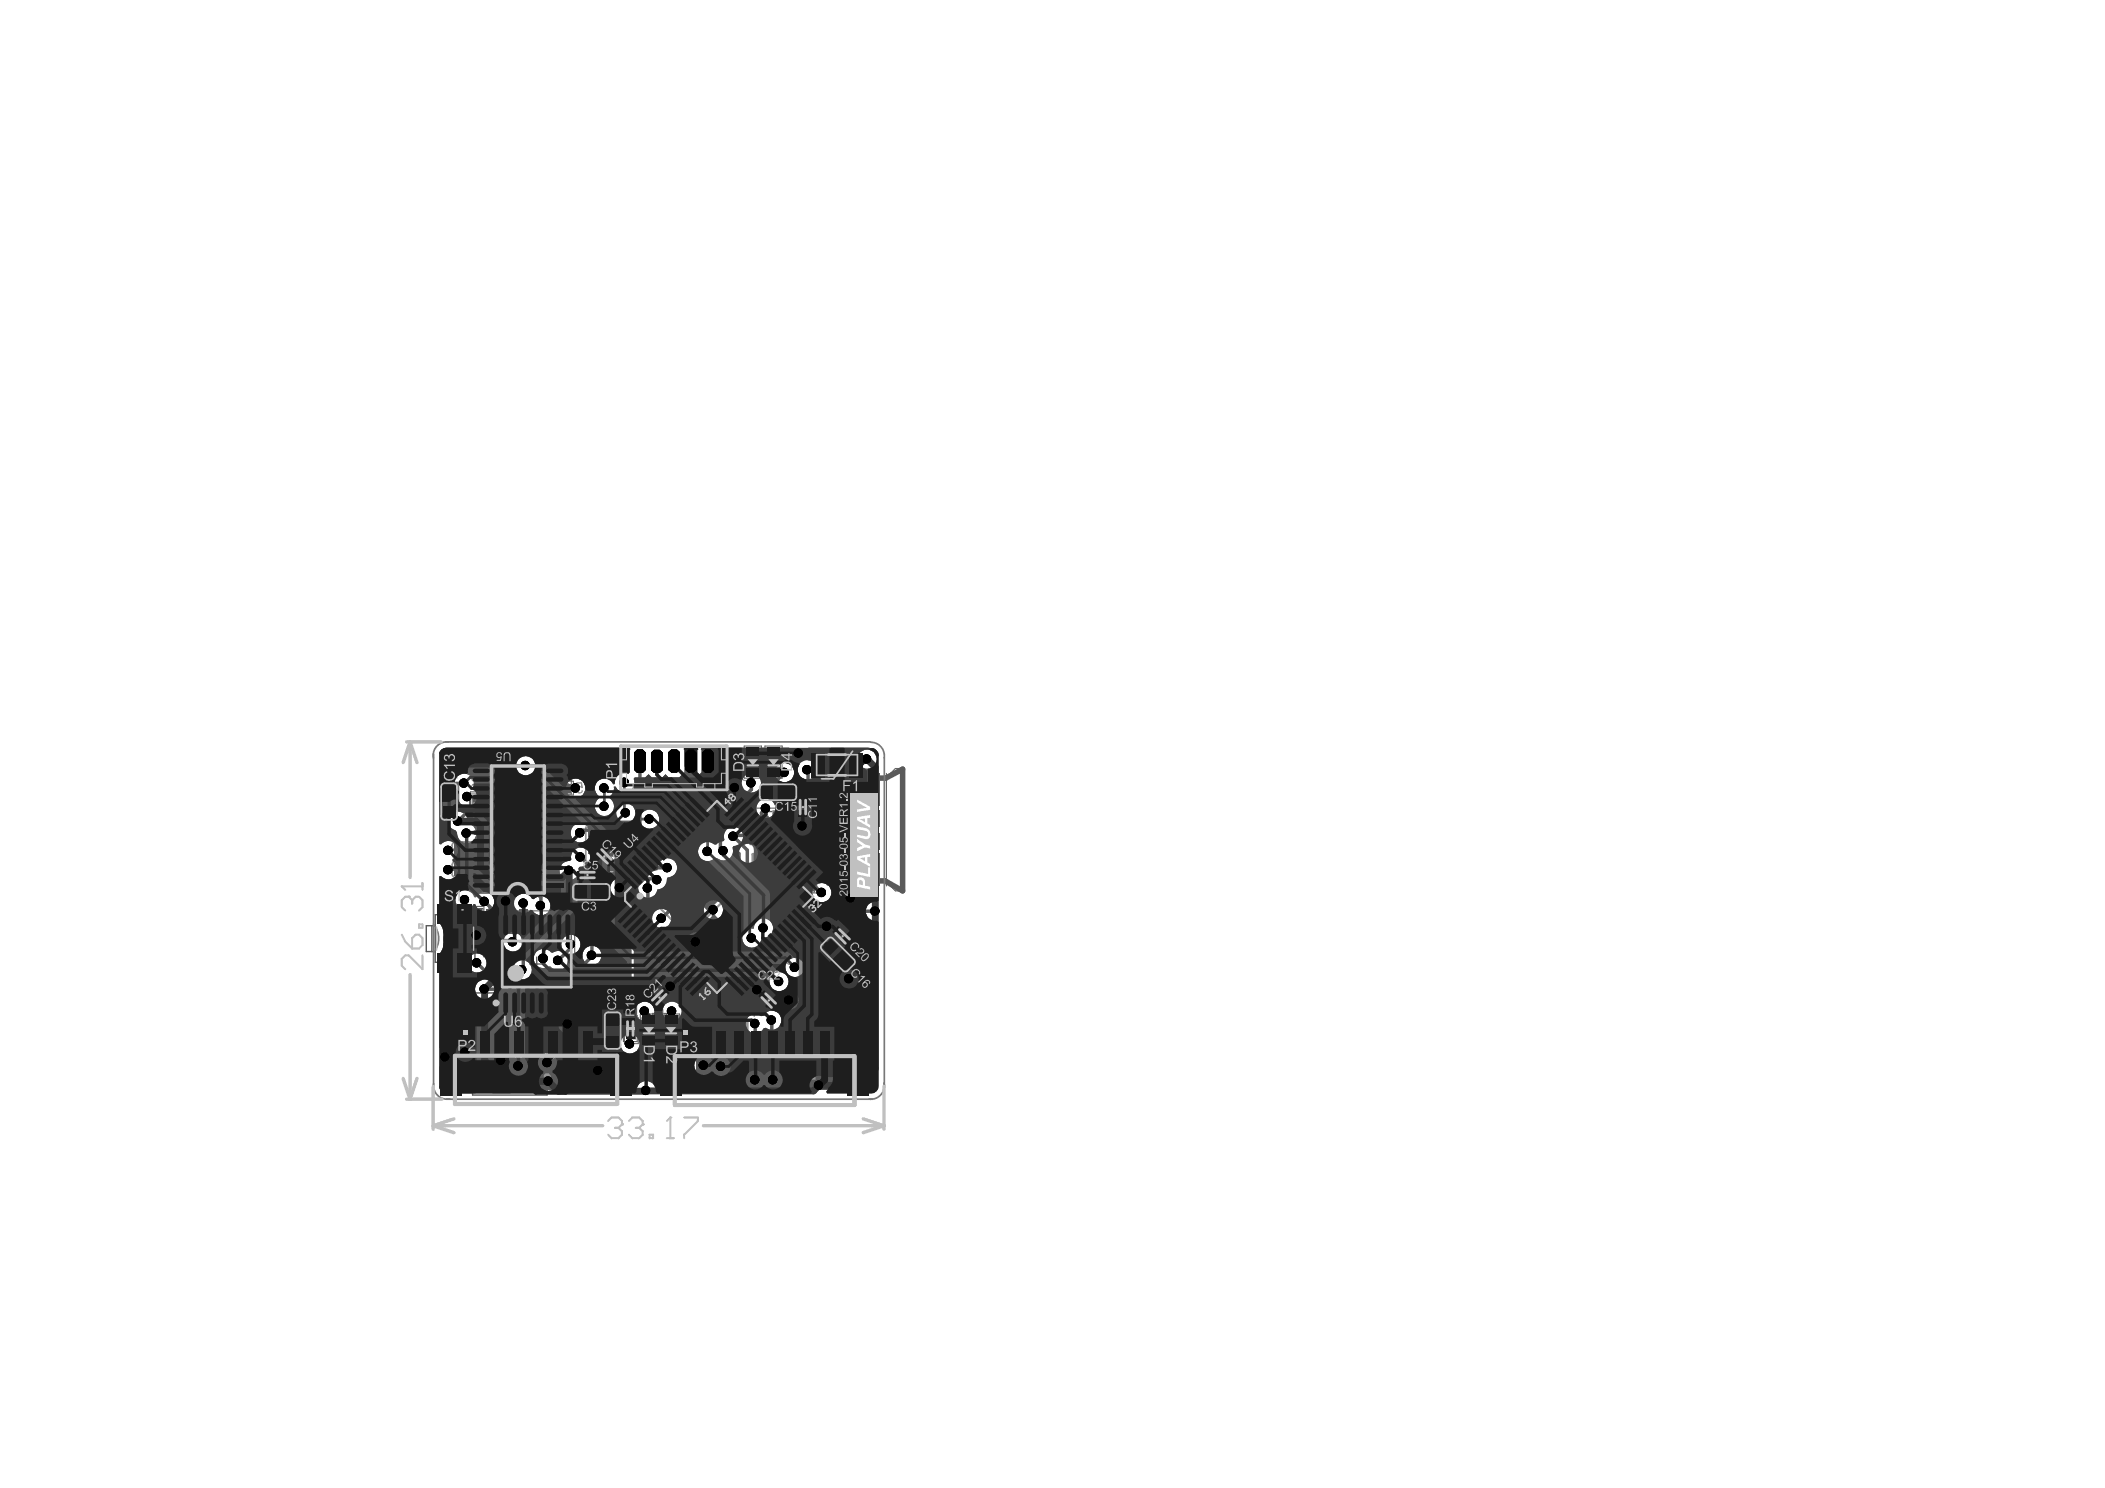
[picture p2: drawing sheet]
<svg xmlns="http://www.w3.org/2000/svg" width="297mm" height="210mm" viewBox="0 0 297 210" stroke-linecap="round" stroke-linejoin="round" font-family="sans-serif">
<g fill="none" stroke="#5a5a5a" stroke-width=".14">
<path d="M62.6 110.6h2v3.7h-2zM62.8 110.3h1.9v3.7h-1.9zM63 111.3h1.2v2.3h-1.2zM63.2 111h1.1v2.3h-1.1zM66.2 112h2v3.7h-2zM66.4 111.7h1.9v3.7h-1.9zM66.6 112.7h1.2v2.3h-1.2zM66.8 112.4h1.1v2.3h-1.1zM77 110.1h3.6v1.9h-3.6zM77.3 110.2h3.6v1.9h-3.6zM77.6 110.4h2.3v1.2h-2.3zM77.9 110.6h2.4v1.2h-2.4z"/>
<path d="M98.8 112.9h2v3.6h-2zM99 112.6h1.9v3.6h-1.9zM99.2 113.6h1.2v2.3h-1.2zM99.4 113.3h1.1v2.3h-1.1zM100.8 112.9h2v3.7h-2zM101 112.6h1.9v3.7h-1.9zM101.2 113.6h1.2v2.3h-1.2zM101.4 113.3h1.1v2.3h-1.1zM116.9 110l.2-.2h7.9l1.3-1.4h1.2v17.3h-1.2l-1.3-1.3h-7.9l-.2-.2zM66.2 128.2h1.9v3.6h-1.9zM66.3 127.9h2v3.6h-2zM66.6 128.8h1.2v2.3h-1.2z"/>
<path d="M66.7 128.5h1.2v2.3h-1.2zM67.2 123.9h3.6v2h-3.6zM67.5 124.1h3.6v1.9h-3.6zM67.8 124.3h2.3v1.2h-2.3zM68.1 124.5h2.3v1.1h-2.3zM68.2 131.3h2v3.7h-2zM68.4 131h1.9v3.7h-1.9zM68.6 132h1.2v2.3h-1.2zM68.8 131.7h1.1v2.3h-1.1zM111.3 123.9h3.6v1.9h-3.6zM111.6 124h3.6v2h-3.6zM112 124.3h2.3v1.1h-2.3z"/>
<path d="M112.3 124.4h2.3v1.2h-2.3zM63.3 150h1.1v2.3h-1.1zM63.4 149.7h1.2v2.3h-1.2zM64.7 152.7v-3.6h1.9v3.6h-3.6v-3.7h2v3.7M64.8 149.3h-1.9v3.7h1.9v-4.2h2v3.6h-2M65.1 149.8h1.1v2.3h-1.1zM65.2 149.5h1.2v2.2h-1.2zM77.4 147.1h1.9v3.7h-1.9zM77.5 146.8h2v3.7h-2zM77.8 147.8h1.2v2.3h-1.2zM77.9 147.5h1.2v2.3h-1.2zM79.1 147.5h2v3.6h-2z"/>
<path d="M79.3 147.2h1.9v3.6h-1.9zM79.5 148.1h1.2v2.3h-1.2zM79.7 147.8h1.2v2.3h-1.2zM88 143.3h1.9v3.6h-1.9zM88.1 143.6h2v3.6h-2zM88.4 143.9h1.1v2.4h-1.1zM88.5 144.3h1.2v2.2h-1.2zM92 143.2h3.7v3.7h-3.7zM92.1 142.9h2v3.7h-2zM92.3 143.9h1.2v2.4h-1.2zM92.5 143.6h1.2v2.3h-1.2zM93.6 143.5h2v3.7h-2z"/>
<path d="M93.8 143.2v3.7M93.9 143.2v3.7M94 144.2h1.2v2.3h-1.2zM94.2 143.9h1.1v2.3h-1.1zM105.5 148.7h1.9v3.6h-1.9zM105.6 148.4h1.9v3.6h-1.9zM105.8 149.4h1.2v2.3h-1.2zM106 149h1.2v2.4h-1.2zM108 148.6h1.9v3.6h-1.9zM108.1 148.3h2v3.6h-2zM108.4 149.3h1.1v2.3h-1.1zM108.5 148.9h1.2v2.4h-1.2z"/>
</g>
<g fill="#5a5a5a">
<path d="M90.7 144.5h1.7l-.8 1.7z"/>
<path d="M93.8 144.5h1.8l-.9 1.7z"/>
<path d="M105.4 106.6h1.7l-.9 1.8z"/>
<path d="M108.3 106.6h1.7l-.8 1.8z"/>
</g>
<path d="M60.9 130.6v3.6M61.4 129h5.6v6.7h-5.6zM61.4 130.6h-1.2v3.6h1.2M62.3 128.9v-.9h.7v.3h.2v.6M62.3 135.8v1h.7v-.4h.2v-.6M62.8 130.9h3v.3h-3zM62.8 133.6h3v.3h-3zM65.2 135.8v.6h.2v.4h.7v-1M65.2 128.3v.6M65.4 128.3v-.3h.7v.9" fill="none" stroke="#5a5a5a" stroke-width=".19"/>
<path d="M105.4 108.4h1.7M108.3 108.4h1.7M90.7 146.2h1.7M93.8 146.2h1.8" fill="none" stroke="#5a5a5a" stroke-width=".49"/>
<path d="M105 105.2h2.4v4.6h-2.4zM105.3 105.8h1.9v3.4h-1.9zM107.9 105.2h2.5v4.6h-2.5zM108.2 105.8h1.9v3.4h-1.9zM125.1 109.1v15.9M93.1 127.8l5-5 4 3.9v.4l-4.8 4.8h-.4l-3.8-3.8zM90.4 143h2.4v4.6h-2.4zM90.6 143.6h1.9v3.4h-1.9zM93.5 143h2.4v4.6h-2.4zM93.7 143.6h2v3.4h-2z" fill="none" stroke="#5a5a5a" stroke-width=".14"/>
<path d="M106.3 120.5h2.6v5.4h-2.6z" fill="none" stroke="#5a5a5a" stroke-width=".29"/>
<path d="M117 109.8h8l2.4-1.3v17.2l-2.5-1.4h-7.9z" fill="none" stroke="#5a5a5a" stroke-width=".78"/>
<g fill="#5a5a5a">
<path d="M65.1 151.7h1.1v.6h-1.1z" fill-rule="evenodd"/>
<path d="M63.4 151.7h1.2v.5h-1.2z" fill-rule="evenodd"/>
<path d="M65 130.4h1.2v.6h-1.2z" fill-rule="evenodd"/>
<path d="M65 128.3h1.2v.6h-1.2z" fill-rule="evenodd"/>
<path d="M63.2 110.8h1.1v.6h-1.1z" fill-rule="evenodd"/>
<path d="M63.2 112.9h1.1v.6h-1.1z" fill-rule="evenodd"/>
<path d="M68.6 131.8h1.2v.6h-1.2z" fill-rule="evenodd"/>
<path d="M68.6 130.5h1.1v.6h-1.1z" fill-rule="evenodd"/>
<path d="M66.7 130.4h1.2v.6h-1.2z" fill-rule="evenodd"/>
<path d="M68.6 128.3h1.1v.6h-1.1z" fill-rule="evenodd"/>
<path d="M66.7 128.3h1.2v.6h-1.2z" fill-rule="evenodd"/>
<path d="M67.6 124.3h.6v1.2h-.6z" fill-rule="evenodd"/>
<path d="M69.7 124.3h.6v1.2h-.6z" fill-rule="evenodd"/>
<path d="M66.8 112.2h1.1v.6h-1.1z" fill-rule="evenodd"/>
<path d="M78.5 151.9h.6v1.2h-.6z" fill-rule="evenodd"/>
<path d="M80.6 151.9h.6v1.2h-.6z" fill-rule="evenodd"/>
<path d="M79.7 149.8h1.2v.5h-1.2z" fill-rule="evenodd"/>
<path d="M79.7 147.6h1.2v.6h-1.2z" fill-rule="evenodd"/>
<path d="M83.7 122.9h.6v1.1h-.6z" fill-rule="evenodd"/>
<path d="M83.9 120.3l.9-.9 .3 .5-.8 .8z" fill-rule="evenodd"/>
<path d="M88.4 145.9h1.1v.5h-1.1z" fill-rule="evenodd"/>
<path d="M88.4 143.7h1.1v.6h-1.1z" fill-rule="evenodd"/>
<path d="M92.3 145.9h1.2v.5h-1.2z" fill-rule="evenodd"/>
<path d="M92.3 143.7h1.2v.6h-1.2z" fill-rule="evenodd"/>
<path d="M94.2 145.8h1.1v.6h-1.1z" fill-rule="evenodd"/>
<path d="M94.2 143.7h1.1v.6h-1.1z" fill-rule="evenodd"/>
<path d="M95.6 123.2l.8 .8-.4 .5-.8-.9z" fill-rule="evenodd"/>
<path d="M99.2 130.6l.8 .8-.4 .5-.8-.9z" fill-rule="evenodd"/>
<path d="M99.2 115.5h1.2v.6h-1.2z" fill-rule="evenodd"/>
<path d="M99.2 113.4h1.2v.5h-1.2z" fill-rule="evenodd"/>
<path d="M103.2 107.4h1.1v.6h-1.1z" fill-rule="evenodd"/>
<path d="M103.2 109.5h1.1v.6h-1.1z" fill-rule="evenodd"/>
<path d="M106 151h1.2v.6h-1.2z" fill-rule="evenodd"/>
<path d="M106 148.8h1.2v.6h-1.2z" fill-rule="evenodd"/>
<path d="M107.1 140.6l.8-.9 .4 .5-.8 .8z" fill-rule="evenodd"/>
<path d="M112.1 124.4h.6v1.2h-.6z" fill-rule="evenodd"/>
<path d="M114.2 124.4h.6v1.2h-.6z" fill-rule="evenodd"/>
<path d="M119 133l.9-.8 .4 .4-.9 .9z" fill-rule="evenodd"/>
<path d="M117.5 131.5l.9-.8 .3 .4-.8 .8z" fill-rule="evenodd"/>
<path d="M65.1 149.6h1.1v.5h-1.1z" fill-rule="evenodd"/>
<path d="M63.4 149.5h1.2v.6h-1.2z" fill-rule="evenodd"/>
<path d="M68.6 133.9h1.2v.6h-1.2z" fill-rule="evenodd"/>
<path d="M66.8 114.3h1.1v.6h-1.1z" fill-rule="evenodd"/>
<path d="M79.9 110.6h.6v1.2h-.6z" fill-rule="evenodd"/>
<path d="M91.7 141.2l.4-.3 .8 .8-.4 .4z" fill-rule="evenodd"/>
<path d="M100.7 129.1l.8 .8-.4 .4-.8-.8z" fill-rule="evenodd"/>
<path d="M77.8 149.8h1.2v.5h-1.2z" fill-rule="evenodd"/>
<path d="M77.8 147.6h1.2v.6h-1.2z" fill-rule="evenodd"/>
<path d="M73.3 130.5h1.1v.6h-1.1z" fill-rule="evenodd"/>
<path d="M73.3 128.3h1.1v.6h-1.1z" fill-rule="evenodd"/>
<path d="M93.2 139.7l.4-.4 .8 .9-.4 .4z" fill-rule="evenodd"/>
<path d="M93.7 125.1l.4-.4 .8 .8-.4 .5z" fill-rule="evenodd"/>
<path d="M81.5 122.9h.6v1.1h-.6z" fill-rule="evenodd"/>
<path d="M85.4 121.8l.9-.8 .4 .4-.9 .8z" fill-rule="evenodd"/>
<path d="M108.5 150.9h1.2v.6h-1.2z" fill-rule="evenodd"/>
<path d="M108.5 148.7h1.2v.6h-1.2z" fill-rule="evenodd"/>
<path d="M101.2 115.6h1.2v.5h-1.2z" fill-rule="evenodd"/>
<path d="M101.2 113.4h1.2v.6h-1.2z" fill-rule="evenodd"/>
<path d="M112.7 114.6h1.2v.6h-1.2z" fill-rule="evenodd"/>
<path d="M112.7 112.5h1.2v.6h-1.2z" fill-rule="evenodd"/>
<path d="M77.7 110.6h.6v1.2h-.6z" fill-rule="evenodd"/>
<path d="M108.6 142.1l.8-.8 .4 .4-.8 .8z" fill-rule="evenodd"/>
<path d="M67.2 149.1h17v4.5h-17z" fill-rule="evenodd"/>
<path d="M98.2 149.2h19.4v4.5h-19.4z" fill-rule="evenodd"/>
</g>
<g fill="none" stroke="#5a5a5a" stroke-width=".19">
<path d="M107.8 114.5h2.8v4.2h-2.8zM108.2 116.6h2M109.2 115.6v1.9M70.9 131.7h9.7v8.6h-9.7zM74.8 136h1.9M75.7 135v1.9M66.7 140.1h10.5v14.4h-10.5zM67.2 143.4h9.5v7.7h-9.5zM71 147.3h1.9M71.9 146.3v1.9"/>
<circle cx="72.6" cy="138.6" r=".97"/>
<circle cx="75" cy="149.4" r=".97"/>
</g>
<path d="M105.8 114h6.8v5.2h-6.8zM70.4 128.5h10.7v14.9h-10.7z" fill="none" stroke="#5a5a5a" stroke-width=".14"/>
<path d="M118.7 114h1.3v6.1h-1.3z" fill-rule="evenodd" fill="#5a5a5a"/>
<path d="M121.7 119.9v.7h1M121.7 117.9v.7h1v-.7M122.2 118.3v.3M122.7 118.9h-.8l-.2 .2v.3l.2 .2h.8M121.7 123.4l.5-.5 .5 .5M121.7 120.9h.7l.3 .3-.3 .4h-.7M122.2 120.9v.7M122.7 121.9h-.6l-.4 .3 .4 .4h.6" fill="none" stroke="#5a5a5a" stroke-width=".15"/>
<path d="M61.2 106.4v46.9M62.9 104.7h59.9M63.3 104.7a1.9 1.9 0 0 0-2.1 2.2M122.8 104.7a1.9 1.9 0 0 1 2 2.2v46.5M61.2 130.4a3.1 3.1 0 0 1 0 4M61.2 152.9a1.9 1.9 0 0 0 2.3 2.1M63 155.1h60.1M124.7 152.8a1.9 1.9 0 0 1-2.1 2.2" fill="none" stroke="#787878" stroke-width=".24"/>
<g fill="none" stroke="#8c8c8c" stroke-width=".39">
<path d="M63.4 111.2v1.9M64.1 111.2v1.9M67 112.6v1.9M67.8 112.6v1.9M78.1 111.6h2M78.1 110.8h2M82.8 116.4h4.1M99.4 113.8v1.9M100.2 113.8v1.9M101.4 113.8v1.9M102.2 113.8v1.9M103.4 107.8v1.9"/>
<path d="M104.1 107.8v1.9M109.1 118.7h.2M109.1 114.5h.2M65.2 128.7v1.9M66 128.7v1.9M66.9 128.7v1.9M67.7 128.7v1.9M68 125.3h1.9M68 124.5h1.9M68.8 128.7v2M68.8 132.2v1.9M69.6 128.7v2"/>
<path d="M69.6 132.2v1.9M73.5 128.7v2M74.2 128.7v2M82.8 123.2h4.1M95.5 123.6l-1.4 1.4M96 124.2l-1.4 1.4M100.5 129.5l-1.3 1.4M101.1 130.1l-1.4 1.3M106.2 124.7v1.2h1.6M107.8 120.5h-1.6v1.2M112.5 124.6h1.9M112.5 125.4h1.9"/>
<path d="M63.6 149.9v1.9M64.4 149.9v1.9M65.3 149.9v2M66 149.9v2M67.2 145.6h9.5v3.4h-9.5zM78 148v1.9M78.8 148v1.9M78.9 152.1h1.9M78.9 152.9h1.9M79.9 148v1.9M80.7 148v1.9M92.5 144.1v2"/>
<path d="M93.3 144.1v2M94.3 144.1v1.9M95.1 144.1v1.9M106.2 149.2v2M107 149.2v2M108.7 149.1v2M109.5 149.1v2M115.2 140.7h-.1v3.4h.1M120.9 140.7h.1v3.4h-.1"/>
</g>
<path d="M103.7 108.7h.1M65.6 129.7h.1M69.1 129.7h.1M73.8 129.7h.1M93.1 127.8l5-5 4 3.9v.4l-4.8 4.8h-.4l-3.8-3.8zM95 124.6h.1M97.2 127.3v.5M100.1 130.4l.1 .1M79.8 152.4v.1" fill="none" stroke="#8c8c8c" stroke-width=".29"/>
<g fill="none" stroke="#8c8c8c" stroke-width=".24">
<path d="M63.8 119.3v1.2M64.3 118.8h4.2M69 119.3v1.2M82.7 116.7h4.3v6.2h-4.3zM63.8 122v1.3M64.3 121.5h4.2M64.3 123.8h4.2M64.3 121h4.2M69 122v1.3M97.9 135.4v1.2M98.4 134.9h4.2M98.4 137.1h4.2"/>
<path d="M103.1 135.4v1.2"/>
</g>
<path d="M95.7 145.2v-1.2h9.7v4.8h-9.7v-1.2" fill="none" stroke="#8c8c8c" stroke-width=".49"/>
<path d="M119.8 109.4h-2.9v.9M116.7 133.3h-3.7v4.4h3.7M116.9 123.8v.9h2.9M118.6 133.3h3.7v4.4h-3.7M116.8 147.7h-3.7v4.3h3.7M118.7 147.7h3.7v4.3h-3.7" fill="none" stroke="#8c8c8c" stroke-width=".58"/>
<g fill="#8c8c8c">
<path d="M65.1 150.8h1.1v.3h-1.1z" fill-rule="evenodd"/>
<path d="M63.4 150.7h1.2v.3h-1.2z" fill-rule="evenodd"/>
<path d="M63.2 112h1.1v.3h-1.1z" fill-rule="evenodd"/>
<path d="M68.6 133h1.2v.3h-1.2z" fill-rule="evenodd"/>
<path d="M66.7 129.5h1.2v.3h-1.2z" fill-rule="evenodd"/>
<path d="M68.8 124.3h.3v1.2h-.3z" fill-rule="evenodd"/>
<path d="M66.8 113.4h1.1v.3h-1.1z" fill-rule="evenodd"/>
<path d="M79.7 148.8h1.2v.3h-1.2z" fill-rule="evenodd"/>
<path d="M92.3 144.9h1.2v.3h-1.2z" fill-rule="evenodd"/>
<path d="M94.2 144.9h1.1v.3h-1.1z" fill-rule="evenodd"/>
<path d="M99.2 114.6h1.2v.3h-1.2z" fill-rule="evenodd"/>
<path d="M106 150h1.2v.3h-1.2z" fill-rule="evenodd"/>
<path d="M113.3 124.4h.3v1.2h-.3z" fill-rule="evenodd"/>
<path d="M79 110.6h.2v1.2h-.2z" fill-rule="evenodd"/>
<path d="M77.8 148.8h1.2v.3h-1.2z" fill-rule="evenodd"/>
<path d="M108.5 149.9h1.2v.3h-1.2z" fill-rule="evenodd"/>
<path d="M101.2 114.6h1.2v.3h-1.2z" fill-rule="evenodd"/>
</g>
<g fill="#8c8c8c">
<path d="M63.5 147.3h1.2v.1l-.3 .3h-.2l.2-.3h-.9z"/>
<path d="M84.3 123.6h.2l.3 .6a.13 .13 0 0 0 .2 .1 .13 .13 0 0 0 .1-.2l.3-.5h.3l-.6 .9v.6h-.3v-.6z"/>
<path d="M83.4 123.6l.6 .4v.2l-.4-.3v1.2h-.2z"/>
<path d="M94.1 148.4l.1-.1h.2v.1a.24 .24 0 0 0-.2 .4 .24 .24 0 0 0 .4 0l.4-.5 .3-.1v.9h-.2v-.7l-.3 .4a.49 .49 0 0 1-.7 .1l-.1-.1z"/>
<path d="M105.9 147.5h.2v.6l.7-.4 .4-.1v.2l-.6 .1-.7 .3z"/>
<path d="M66.8 132.3h1.2v.1l-.3 .3h-.1l.2-.3h-1z"/>
<path d="M79.7 145.7h1.3v.1l-.4 .4h-.1l.2-.3h-1z"/>
<path d="M79.7 144.6a.35 .35 0 0 1 .4-.1 .35 .35 0 0 1 .3 .2 .32 .32 0 0 1 .4-.1 .32 .32 0 0 1 .1 .5l-.2 .2h-.1v-.2a.22 .22 0 0 0 .2-.2 .22 .22 0 0 0-.2-.2 .22 .22 0 0 0-.2 .3h-.1a.25 .25 0 0 0-.2-.4 .25 .25 0 0 0-.3 .2 .25 .25 0 0 0 .2 .3v.2a.42 .42 0 0 1-.3-.7z"/>
<path d="M99.3 111.2h1.3v.1l-.4 .3h-.1l.2-.3h-1z"/>
<path d="M99.4 110.1a.41 .41 0 0 1 .5-.1 .41 .41 0 0 1 .1 .5h.4v-.5h.1v.6l-.6 .1v-.1a.27 .27 0 0 0 0-.4 .27 .27 0 0 0-.4 0 .27 .27 0 0 0 .1 .4h.1v.2a.45 .45 0 0 1-.3-.7z"/>
<path d="M111.2 148.5a.87 .87 0 0 1 1.5 .2 .62 .62 0 0 1-.5 .9v-.2a.51 .51 0 0 0 .3-.7 .51 .51 0 0 0-.6-.3 .5 .5 0 0 0-.6 .4 .5 .5 0 0 0 .3 .6v.2a.7 .7 0 0 1-.4-1z"/>
<path d="M111.1 135l.3-.2v.2a.51 .51 0 0 0-.3 .6 .51 .51 0 0 0 .6 .4 .5 .5 0 0 0 .6-.4 .5 .5 0 0 0-.3-.6v-.2a.73 .73 0 0 1 .4 1 .73 .73 0 0 1-1 .3 .72 .72 0 0 1-.3-1.1z"/>
<path d="M110.9 133.6h.2v.8l.5-.6a.5 .5 0 0 1 .8 .1 .5 .5 0 0 1-.4 .7v-.2a.32 .32 0 0 0 .2-.5 .32 .32 0 0 0-.5 .1l-.5 .5-.3 .2z"/>
<path d="M110.9 118.7h.2v.9a.42 .42 0 0 0 .4 .5 .42 .42 0 0 0 .4-.5v-.9h.2v.9a.61 .61 0 0 1-.6 .7 .61 .61 0 0 1-.6-.7z"/>
<path d="M109.9 118.7l.6 .4v.2l-.4-.3v1.2h-.2z"/>
<path d="M63.5 148v.1l.5 .4v.4h-.5v.1h1.2v-.5a.35 .35 0 0 0-.3-.4 .35 .35 0 0 0-.3 .3l-.2-.3zM64.2 148.3v-.1a.23 .23 0 0 1 .3 .1 .23 .23 0 0 1 .1 .2v.4h-.5z"/>
<path d="M63.5 146.2v.2h.3v.5h.1l.8-.6v-.1h-.8v-.1h-.1v.1zM63.9 146.4h.5l-.5 .4z"/>
<path d="M63 107.5v.7a.45 .45 0 0 0 .3 .6 .45 .45 0 0 0 .6-.4l.2 .2 .4 .3v-.3l-.6-.4v-.5h.6v-.2zM63.2 107.7h.5v.5a.27 .27 0 0 1-.2 .4 .27 .27 0 0 1-.3-.4z"/>
<path d="M63 109.7v.1h1v.2h.1v-.2h.4v-.2h-.4v-.7h-.1zM63.3 109.6l.7-.5v.5z"/>
<path d="M72.1 124.3a.47 .47 0 0 0 .4 .7l-.3 .2-.3 .5h.3l.5-.7h.4v.7h.2v-1.6h-.9zM72.3 124.4l.1-.1h.7v.5h-.4a.29 .29 0 0 1-.4-.1 .29 .29 0 0 1 0-.3z"/>
<path d="M70.9 124.3l-.1 .2h.2a.34 .34 0 0 1 .4-.2 .34 .34 0 0 1 .2 .4v.1a.51 .51 0 0 0-.8 .3 .51 .51 0 0 0 .5 .6h.1a.73 .73 0 0 0 .4-1 .53 .53 0 0 0-.4-.5 .53 .53 0 0 0-.5 .1zM71 125a.32 .32 0 0 1 .5-.1 .32 .32 0 0 1 0 .5 .32 .32 0 0 1-.5-.1z"/>
<path d="M94 147.1v.5a.35 .35 0 0 0 .3 .5 .35 .35 0 0 0 .4-.4l.2 .3 .4 .1v-.1l-.6-.4v-.4h.6v-.1zM94.2 147.2h.4v.4a.23 .23 0 0 1-.2 .3 .23 .23 0 0 1-.2-.3z"/>
<path d="M105.9 146.3v.5a.34 .34 0 0 0 .3 .4 .34 .34 0 0 0 .4-.3l.2 .2 .4 .2v-.2l-.6-.3v-.4h.6v-.1zM106 146.4h.5v.4a.23 .23 0 0 1-.2 .3 .23 .23 0 0 1-.3-.3z"/>
<path d="M66.8 133v.2l.5 .3v.4h-.5v.1h1.2v-.5a.35 .35 0 0 0-.2-.4 .35 .35 0 0 0-.4 .3l-.2-.2zM67.5 133.3h.1a.23 .23 0 0 1 .2 0 .23 .23 0 0 1 .1 .2v.4h-.4z"/>
<path d="M66.9 131.2a.48 .48 0 0 0 0 .6 .48 .48 0 0 0 .6 .1 .41 .41 0 0 0 .5-.4 .41 .41 0 0 0-.5-.4zM66.9 131.3h.2a.53 .53 0 0 1 .8 .2l-.1 .2h-.3a.42 .42 0 0 1-.6-.3z"/>
<path d="M79.7 146.4v.2l.5 .3v.4h-.5v.2h1.3v-.6a.35 .35 0 0 0-.3-.4 .35 .35 0 0 0-.4 .3l-.2-.2zM80.4 146.7h.1a.23 .23 0 0 1 .2 0 .23 .23 0 0 1 .1 .2v.4h-.4z"/>
<path d="M99.3 111.9v.1l.6 .4v.4h-.6v.1h1.3v-.5a.35 .35 0 0 0-.3-.4 .35 .35 0 0 0-.4 .3l-.2-.3zM100 112.2l.1-.1a.23 .23 0 0 1 .2 .1 .23 .23 0 0 1 .1 .2v.4h-.4z"/>
<path d="M111.2 150.4v.1h1v.3h.1v-.3h.4v-.2h-.4v-.6h-.1zM111.4 150.3l.8-.4v.4z"/>
</g>
<path d="M115 121.3l.4-.1 .1 .1v.2h-.4zM115 120.9v.2M115 121h.5M115.3 121.8h-.3l.1 .2M115.3 121.8v.1M115.3 121.7h.1M115.3 121.7l.2 .1v.2h-.1M115.3 121.7v.1M115.5 121h.1M115.5 122.2v.2M115.5 122.3h-.4v.2M115.5 121l-.1 .1" fill="none" stroke="#8c8c8c" stroke-width=".14"/>
<g fill="#8c8c8c">
<path d="M65 147.3h1.3v.1l-.3 .4h-.2l.2-.3h-1z"/>
<path d="M65 146.1h.2v.6l.3-.3a.39 .39 0 0 1 .5-.3 .39 .39 0 0 1 .3 .4 .39 .39 0 0 1-.4 .4v-.2a.26 .26 0 0 0 .2-.4 .26 .26 0 0 0-.4 .1l-.4 .4-.3 .1z"/>
<path d="M75.7 138.2h.2v.9a.42 .42 0 0 0 .4 .5 .42 .42 0 0 0 .4-.5v-.9h.2v.9a.61 .61 0 0 1-.6 .7 .61 .61 0 0 1-.6-.7z"/>
<path d="M74.4 138.2h1v.2h-.8l.5 .7 .1 .6h-.2l-.2-.7-.4-.6z"/>
<path d="M69.5 119.3h.1a.66 .66 0 0 1 1 .3l-.2 .1a.51 .51 0 0 0-.6-.3 .51 .51 0 0 0-.3 .6 .5 .5 0 0 0 .3 .6 .5 .5 0 0 0 .6-.4l.2 .1a.73 .73 0 0 1-1 .4 .73 .73 0 0 1-.3-1.1z"/>
<path d="M71.1 119.2h.2l.1 .7 .4 .6v.2h-1v-.2h.8l-.4-.6z"/>
<path d="M82.1 151.9h.1a.56 .56 0 0 1 .9 .3h-.2a.37 .37 0 0 0-.4-.3 .37 .37 0 0 0-.3 .5 .39 .39 0 0 0 .2 .5 .39 .39 0 0 0 .5-.2h.1a.6 .6 0 0 1-.9 .2 .6 .6 0 0 1 0-.9z"/>
<path d="M83.6 151.8h.2v1.3l-.5-.4v-.1l.3 .2z"/>
<path d="M84.2 151.8h.8v.1h-.6l.2 .3a.49 .49 0 0 1 .2 .8 .39 .39 0 0 1-.6-.3h.2a.24 .24 0 0 0 .3 .1 .24 .24 0 0 0 0-.4l-.4-.3z"/>
<path d="M103.6 135.5a.56 .56 0 0 1 .9 .3h-.2a.37 .37 0 0 0-.4-.3 .37 .37 0 0 0-.3 .5 .39 .39 0 0 0 .2 .5 .39 .39 0 0 0 .5-.2h.2a.6 .6 0 0 1-.9 .2 .6 .6 0 0 1 0-.9z"/>
<path d="M105.1 135.4h.1v1.3l-.4-.4v-.1l.3 .2z"/>
<path d="M101.8 123.6l.2 .2-.2 .9 .9-.2 .1 .1-1 .2-.5 .5-.1-.2 .4-.4z"/>
<path d="M100 123.8l.6 .6v-.6a.52 .52 0 0 1 .2-.7 .52 .52 0 0 1 .7 .2l.1 .3-.1 .2-.2-.1a.31 .31 0 0 0 0-.4 .31 .31 0 0 0-.4-.1 .31 .31 0 0 0-.1 .4v.9l-.1 .2-.8-.8z"/>
<path d="M104.7 109.3l.3-.2 .1 .2a.37 .37 0 0 0-.3 .4 .37 .37 0 0 0 .4 .3 .39 .39 0 0 0 .5-.2 .39 .39 0 0 0-.2-.5v-.2a.6 .6 0 0 1 .2 .9 .6 .6 0 0 1-.9 .1 .58 .58 0 0 1-.1-.8z"/>
<path d="M104.6 108.4h1.3v.1l-.4 .3h-.1l.2-.3h-1z"/>
<path d="M77.8 145.7h1.3v.1l-.4 .3h-.1l.2-.3h-1z"/>
<path d="M77.8 144.7h1.3v.1l-.2 .1-.1 .2h-.2l.2-.3h-1z"/>
<path d="M65.1 133.2l.3-.2 .1 .2a.37 .37 0 0 0-.3 .4 .37 .37 0 0 0 .4 .3 .39 .39 0 0 0 .5-.2 .39 .39 0 0 0-.2-.5l.1-.2a.6 .6 0 0 1 .1 .9 .6 .6 0 0 1-.9 0 .58 .58 0 0 1-.1-.7z"/>
<path d="M65 132.3h1.3v.1l-.3 .3h-.2l.2-.3h-1z"/>
<path d="M65 131.6l.6-.2 .6-.3v.8h-.1v-.6l-.5 .3-.6 .1z"/>
<path d="M73.3 133.7l.3-.2 .1 .2a.37 .37 0 0 0-.3 .4 .37 .37 0 0 0 .4 .3 .39 .39 0 0 0 .6-.2 .39 .39 0 0 0-.3-.5l.1-.1a.6 .6 0 0 1 .2 .9 .6 .6 0 0 1-.9 0 .58 .58 0 0 1-.2-.8z"/>
<path d="M73.3 132.8h1.2v.1l-.3 .4h-.2l.2-.3h-.9z"/>
<path d="M69.8 130.3l.4-.2v.2a.37 .37 0 0 0-.3 .4 .37 .37 0 0 0 .5 .3 .39 .39 0 0 0 .5-.2 .39 .39 0 0 0-.2-.5v-.2a.6 .6 0 0 1 .2 1 .6 .6 0 0 1-.9 0 .58 .58 0 0 1-.2-.8z"/>
<path d="M69.8 129.4h1.3v.1l-.4 .4h-.1l.2-.3h-1z"/>
<path d="M69.4 122.1h.1a.66 .66 0 0 1 1 .4l-.2 .1a.51 .51 0 0 0-.6-.4 .51 .51 0 0 0-.3 .7 .5 .5 0 0 0 .3 .5 .5 .5 0 0 0 .6-.3h.2a.73 .73 0 0 1-1 .4 .73 .73 0 0 1-.3-1z"/>
<path d="M66.5 110.7l.3-.2h.1v.2a.27 .27 0 0 0-.3 .3 .27 .27 0 0 0 .3 .3 .27 .27 0 0 0 .2-.4h.2a.31 .31 0 0 0 .2 .4 .31 .31 0 0 0 .4-.3 .31 .31 0 0 0-.3-.3l.1-.2a.5 .5 0 0 1 .3 .7 .5 .5 0 0 1-.8 .1v-.1a.41 .41 0 0 1-.6 .2 .41 .41 0 0 1-.1-.6z"/>
<path d="M92.3 141.3h1.3v.1l-.3 .3h-.2l.2-.3h-1z"/>
<path d="M81.3 110.3h.8l.2 .9h-.2a.35 .35 0 0 0-.5-.1 .35 .35 0 0 0 0 .5 .35 .35 0 0 0 .5 0v-.1l.2 .1a.51 .51 0 0 1-.7 .3 .51 .51 0 0 1-.3-.7 .51 .51 0 0 1 .7-.2v-.5h-.7z"/>
<path d="M105 140.9h.8a.61 .61 0 0 1 .7 .7 .61 .61 0 0 1-.7 .6h-.8v-.2h.8a.42 .42 0 0 0 .5-.4 .42 .42 0 0 0-.5-.5h-.8z"/>
<path d="M105 142.7l.3-.2h.1v.2a.31 .31 0 0 0-.3 .3 .31 .31 0 0 0 .3 .3 .31 .31 0 0 0 .3-.3l.5-.5 .3-.1v1h-.2v-.7l-.4 .4a.67 .67 0 0 1-.8 .2l-.1-.2z"/>
<path d="M101 130.7a.65 .65 0 0 1 1 0 .65 .65 0 0 1-.2 1h-.5l.1-.2a.4 .4 0 0 0 .6-.2 .4 .4 0 0 0-.3-.6 .37 .37 0 0 0-.5 0 .37 .37 0 0 0-.1 .5l-.1 .1-.1-.1z"/>
<path d="M109.2 126.4h.1v1.5l-.5-.4v-.2l.4 .3z"/>
<path d="M101.2 110.9h1.3v.1l-.4 .4h-.1l.2-.3h-1z"/>
<path d="M113.1 141.4h.9a.61 .61 0 0 1 .7 .6 .61 .61 0 0 1-.7 .6h-.9v-.2h.9a.42 .42 0 0 0 .5-.4 .42 .42 0 0 0-.5-.4h-.9z"/>
<path d="M113.1 143.1l.3-.2 .1 .2a.26 .26 0 0 0-.3 .2 .26 .26 0 0 0 .3 .3 .26 .26 0 0 0 .2-.3l.2-.1a.31 .31 0 0 0 .2 .5 .31 .31 0 0 0 .4-.2 .31 .31 0 0 0-.3-.4l.1-.2a.49 .49 0 0 1 .3 .7 .49 .49 0 0 1-.8 .1v-.1a.43 .43 0 0 1-.6 .1 .43 .43 0 0 1-.1-.6z"/>
<path d="M65 148v.2l.6 .3v.4h-.6v.2h1.3v-.6a.34 .34 0 0 0-.3-.4 .34 .34 0 0 0-.4 .3l-.2-.2zM65.8 148.3a.23 .23 0 0 1 .3 0 .23 .23 0 0 1 0 .2v.4h-.4z"/>
<path d="M108.5 147v.2l.6 .4v.3h-.6v.2h1.3v-.6a.37 .37 0 0 0-.3-.4 .37 .37 0 0 0-.4 .3l-.1-.1zM109.3 147.3a.2 .2 0 0 1 .2-.1 .2 .2 0 0 1 .1 .2v.5h-.4z"/>
<path d="M108.5 146.3l.1 .4 .2 .1v-.1a.23 .23 0 0 1-.2-.3 .23 .23 0 0 1 .3-.1l.2-.1a.39 .39 0 0 0 0 .6 .39 .39 0 0 0 .6-.2 .39 .39 0 0 0-.3-.5 .86 .86 0 0 0-.9 .2zM109.1 146.5a.27 .27 0 0 1 .5 0 .27 .27 0 0 1-.5 0z"/>
<path d="M104.7 107.3a.39 .39 0 0 0 0 .6 .39 .39 0 0 0 .6-.1 .33 .33 0 0 0 .6-.1 .33 .33 0 0 0-.4-.5h-.1l-.1 .2-.2-.2zM105.4 107.6a.18 .18 0 0 1 .3 0 .18 .18 0 0 1-.3 0zM104.7 107.6a.25 .25 0 0 1 .5 0 .25 .25 0 0 1-.5 0z"/>
<path d="M77.8 146.3v.2l.5 .4v.4h-.5v.1h1.3v-.6a.34 .34 0 0 0-.4-.4 .34 .34 0 0 0-.3 .4l-.2-.3zM78.5 146.7l.1-.1a.23 .23 0 0 1 .2 0 .23 .23 0 0 1 .1 .3v.4h-.4z"/>
<path d="M70 133.2v.2l.5 .3v.4h-.5v.1h1.3v-.5a.35 .35 0 0 0-.3-.4 .35 .35 0 0 0-.4 .3l-.2-.2zM70.8 133.5a.23 .23 0 0 1 .2 0 .23 .23 0 0 1 .1 .2v.4h-.4v-.5z"/>
<path d="M70 132.3v.1a.39 .39 0 0 0 .1 .6 .39 .39 0 0 0 .6-.2 .31 .31 0 0 0 .4 .1 .31 .31 0 0 0 .1-.5 .36 .36 0 0 0-.6 0l-.1-.2zM70.7 132.6a.2 .2 0 0 1 .4 0 .2 .2 0 0 1-.4 0zM70.1 132.6a.25 .25 0 0 1 .5 0 .25 .25 0 0 1-.5 0z"/>
<path d="M73.3 131.8v.1h.2v.6h.2l.8-.6v-.1h-.8v-.2h-.2v.2zM73.7 131.9h.5l-.5 .4z"/>
<path d="M69.9 128.3a.44 .44 0 0 0-.1 .5 .44 .44 0 0 0 .5 .2h.1a.49 .49 0 0 0 .6-.6 1.04 1.04 0 0 0-1.1-.1zM69.9 128.4h.2a.53 .53 0 0 1 .8 .2l-.1 .2h-.3a.42 .42 0 0 1-.6-.3z"/>
<path d="M70.9 122.1l-.2 .4v.3a.62 .62 0 0 0 .7 .8l.3-.3v-.1h-.2a.31 .31 0 0 1-.4 .2 .31 .31 0 0 1-.2-.4v-.2a.45 .45 0 0 0 .7 .1 .45 .45 0 0 0 0-.6 .46 .46 0 0 0-.7-.2zM70.9 122.5a.35 .35 0 0 1 .7 0 .35 .35 0 0 1-.7 0z"/>
<path d="M66.5 109v.7a.42 .42 0 0 0 .3 .5 .42 .42 0 0 0 .5-.4l.3 .3 .4 .3v-.2l-.6-.6v-.4h.6v-.2zM66.7 109.2h.5v.5a.27 .27 0 0 1-.2 .4 .27 .27 0 0 1-.3-.4z"/>
<path d="M92.3 142v.2l.6 .3v.4h-.6v.1h1.3v-.5a.34 .34 0 0 0-.3-.4 .34 .34 0 0 0-.4 .3l-.2-.2zM93.1 142.3a.23 .23 0 0 1 .3 0 .23 .23 0 0 1 .1 .2v.4h-.5z"/>
<path d="M82.6 110.5a.47 .47 0 0 0 .3 .7l-.2 .3-.3 .4h.3l.4-.7h.5v.7h.2v-1.6h-.9zM82.8 110.6l.1-.1h.7v.5h-.5a.29 .29 0 0 1-.3 0 .29 .29 0 0 1 0-.4z"/>
<path d="M100.2 131.5v.1a.74 .74 0 0 0 1.1 .7l.1-.4-.1-.1-.1 .1a.25 .25 0 0 1-.1 .3 .25 .25 0 0 1-.4-.1l-.1-.1a.37 .37 0 0 0 .5-.3 .37 .37 0 0 0-.4-.4h-.3zM100.4 131.7a.28 .28 0 0 1 .5 0 .28 .28 0 0 1-.5 0z"/>
<path d="M107.2 126.5v.1a.77 .77 0 0 0-.1 1 .77 .77 0 0 0 1.1 .2 .77 .77 0 0 0 .2-1.1l-.1-.1a.17 .17 0 0 1 0-.2 .17 .17 0 0 1 .2 0l-.2-.1-.2 .1a.74 .74 0 0 0-.9 .1zM107.3 126.6l.3-.1h.3l-.2 .1v.2a.28 .28 0 0 1 .4-.1 .28 .28 0 0 1 .1 .4 .54 .54 0 0 1-.6 .6 .54 .54 0 0 1-.4-.8z"/>
<path d="M101.2 111.6v.2l.6 .3v.4h-.6v.2h1.3v-.6a.34 .34 0 0 0-.3-.4 .34 .34 0 0 0-.4 .3l-.2-.2zM101.9 112l.1-.1a.23 .23 0 0 1 .2 0 .23 .23 0 0 1 .1 .2v.4h-.4z"/>
<path d="M101.2 109.9a.59 .59 0 0 0 .3 .6 .59 .59 0 0 0 .7-.1 .37 .37 0 0 0 .3-.3 .37 .37 0 0 0-.4-.4v.2a.29 .29 0 0 1 .2 .3 .29 .29 0 0 1-.4 .2h-.1a.41 .41 0 0 0 0-.6 .41 .41 0 0 0-.6 .1zM101.3 110.1a.3 .3 0 0 1 .6 0 .3 .3 0 0 1-.6 0z"/>
</g>
<g fill="none" stroke="#8c8c8c" stroke-width=".24">
<path d="M62.6 134.7h1.9M62.6 130.6v.6M62.6 134.4v.6M62.6 133.1l.3-.1 .3 .1zM62.6 130.9h1.9M62.6 130.8h1.9M62.8 133.4l-.2 .1 .1 .2 .9 .3M62.8 133.4l-.1 .1 .1 .2 .8 .3M62.8 133.4h.1M63.3 131.9a.62 .62 0 0 0-.7 .4 .62 .62 0 0 0 .3 .7M63.3 131.9l.3 .3 .1 .6 .4 .3M63.3 131.9l.4 .3 .1 .6 .3 .3"/>
<path d="M63.6 134l.1 .2M63.7 133.9v-.2a.43 .43 0 0 1 .7 0l.1 .2M63.7 133.9v.8M63.7 133.9a.44 .44 0 0 1 .2-.3 .44 .44 0 0 1 .5 .1l.1 .2M64 131.9h.5h-.2zM64.3 131.9a.79 .79 0 0 1 0 1.2h-.2M64.5 130.3l-.5-.1h.5v1.4h-.5l.5-.1M64.5 133.9v1.1"/>
</g>
<g fill="#8c8c8c">
<path d="M96.8 121.7a.64 .64 0 0 1 .7-.1 .64 .64 0 0 1 .5 .5v.2a.5 .5 0 0 1-.3 .4 .5 .5 0 0 1-.6 0l.1-.2a.4 .4 0 0 0 .6-.2 .4 .4 0 0 0-.3-.5 .37 .37 0 0 0-.5-.1 .37 .37 0 0 0-.1 .5l-.1 .1-.1-.1z"/>
<path d="M112.8 122.5l.4 .4v.1l-.3-.2v1h-.1z"/>
<path d="M111.5 122.6h.8v.1h-.6l.4 .5 .1 .6-.2-.1-.1-.5z"/>
<path d="M96.1 122.5a.33 .33 0 0 0 0 .4 .33 .33 0 0 0 .3 .1 .38 .38 0 0 0 .3 .5 .38 .38 0 0 0 .5-.3 .38 .38 0 0 0-.2-.4l-.2-.1a.12 .12 0 0 1-.1 0 .12 .12 0 0 1 0-.2 .33 .33 0 0 0-.6 0zM96.1 122.7a.25 .25 0 0 1 .5 0 .25 .25 0 0 1-.5 0zM96.5 123.1a.25 .25 0 0 1 .5 0 .25 .25 0 0 1-.5 0z"/>
<path d="M113.6 122.6a.35 .35 0 0 0-.1 .4 .35 .35 0 0 0 .4 .2l-.3 .2-.2 .4h.2l.4-.6h.4v.6h.1v-1.3zM113.7 122.7h.7v.4h-.5a.23 .23 0 0 1-.2-.2 .23 .23 0 0 1 0-.2z"/>
</g>
<path d="M64.3 118.8l-.4 .2-.1 .3M68.5 118.8l.4 .2 .1 .3M63.8 123.3l.2 .4 .3 .1M63.8 120.5l.1 .3 .4 .2M64.3 121.5l-.3 .1-.2 .4M68.5 121.5l.4 .3 .1 .2M69 123.3l-.1 .2-.4 .3M69 120.5l-.1 .3-.4 .2M97.9 136.6l.1 .3 .4 .2M98.4 134.9l-.4 .2-.1 .3M102.6 134.9l.4 .2 .1 .3M103.1 136.6l-.1 .3-.4 .2" fill="none" stroke="#8c8c8c" stroke-width=".24"/>
<g fill="none" stroke="#8c8c8c" stroke-width=".49">
<path d="M95.7 145.2a1.22 1.22 0 0 1 1.2 1.2 1.22 1.22 0 0 1-1.2 1.3"/>
<circle cx="107.4" cy="119.2" r=".24"/>
<circle cx="77.2" cy="151.8" r=".24"/>
</g>
<circle cx="92.3" cy="128" r=".19" fill="none" stroke="#8c8c8c" stroke-width=".58"/>
<circle cx="121" cy="144.8" r=".1" fill="none" stroke="#8c8c8c" stroke-width=".19"/>
<g fill="#5a5a5a">
<path d="M70.4 128.3h.2a1.4 1.4 0 0 0 1.7-.1h.3v3.2l-.2 .1a4.1 4.1 0 0 1-1.9 .3v-.8h-.1z"/>
<path d="M103.1 114.7h2.5l.1 .3a1 1 0 0 0 1 1.3h1.9l.4-.3h.3l-.1 .6 .1 .5v.1h-.3l-.4-.3-.4-.1-3.9 .1-.5-.2h-.5l-.2-.2z"/>
<path d="M62 123.6h.2a1.36 1.36 0 0 0 1.1 .5l.1 .1h3.5v1.7l-.3 .1a1.38 1.38 0 0 0-1.8-.2 1.38 1.38 0 0 0-.4 1.8v2.3h1.6v1.4a1.34 1.34 0 0 0 .2 1.5 1.34 1.34 0 0 0 1.5 .4l.2 .2h1.5l.3 .2h.3h1.3a1.26 1.26 0 0 0 1.3 .6l.3 .2v1.3a1.3 1.3 0 0 0-.5 1.6l-.1 .1h-2.1l-1.5-1.5a1.37 1.37 0 0 0-1.4-1.4 1.37 1.37 0 0 0-1.4 1.4 1.37 1.37 0 0 0 1.5 1.3l.7 .8-.1 .2a1.35 1.35 0 0 0-.7 2.2l-.2 .4-.1 .3v3.1a1.25 1.25 0 0 0 .9 1.2 1.25 1.25 0 0 0 1.5-.6h.3l.1 .2v1.3l.2 .3 2.1 2.1 .5 .2v.3a1.31 1.31 0 0 0-.7 1.7v2.5l.1 .6v.2h-2.5l-.1-.2 .2-.6v-3.1a1.25 1.25 0 0 0-1-1.2 1.25 1.25 0 0 0-1.4 .7h-.3v-.9a1.36 1.36 0 0 0-1.2-1.8 1.36 1.36 0 0 0-1.3 1.8v1.8h-1.7v2.3h4.2l.3 1-.1 .2h-3.7a1.02 1.02 0 0 1-1.4-.9v-18.6a3.9 3.9 0 0 0 0-4.6z"/>
<path d="M92.3 130.8l.3-.1a1.42 1.42 0 0 0 2.1-.6h.2l2.2 2.2 2.3-2.3 1.7 1.6v2.9h-.5v3h.1v.7l-.2 .2-.1 .6v2.7a1.25 1.25 0 0 0 .8 1.2 1.25 1.25 0 0 0 1.4-.3h.3l.1 .1v.7l-1.6 1.7h-5.4v-1.8l.1-.3h2v-5.3h-2.5v.2l-.2 .1a1.33 1.33 0 0 0-1.7 .2 1.33 1.33 0 0 0-.2 1.7l-.6 .6-.6-.6z"/>
<path d="M66 115.8l.2-.1h2.4v-1.4l.2-.1 1.3 1.2h6.9l1.4 1.4h2.1l.1 .3v.1a1.36 1.36 0 0 0 .4 1.4 1.36 1.36 0 0 0 1.5 .1h4.9v-1.9h2.5h.4l.3-.3a1.42 1.42 0 0 0 1.7 .3 1.42 1.42 0 0 0 .7-1.6 1.35 1.35 0 0 0-2.4-.5h-.8l-.3-.7-.5-.5v-2a1.39 1.39 0 0 0 .4-1.6l.2-.2h1.4l.5-.5 .5 .5h1.5l.4-.5 .4 .5h1.6l.7-.8-.1-3.4h1.9l.1 .2-.1 .1v3.1l.8 .8h1.4l.8-.8v-3.1l-.1-.1 .1-.2h9.9l.2 .2a1.34 1.34 0 0 0 1.2 1.9l.1 .3a1.29 1.29 0 0 0 .3 1.8v3.9l.1 .4-.1 .3h-2.9l-.6 .2-.2-.1v-.4a1.4 1.4 0 0 0-.8-1.2l-.1-.3 2.2-2.2a1.37 1.37 0 0 0 1.4-1.3 1.37 1.37 0 0 0-1.4-1.4 1.37 1.37 0 0 0-1.4 1.4l-1.7 1.8-.2-.2a1.33 1.33 0 0 0-.7-1.3 1.33 1.33 0 0 0-1.5 .1l-.2-.2v-.7h-2.5v2l-.2 .6 .1 .3-.2 .3h-1.6l-.3 .2-.6 .7h-1.2v4.2h.5v2.3l-.1 .1a1.38 1.38 0 0 0 0 1.9 1.38 1.38 0 0 0 2-.1l.5 .2a1.36 1.36 0 0 0 1.5-.1 1.36 1.36 0 0 0 .5-1.4l.3-.2 .8 .8v1.4h-.6v3h3.1v-3h-.6l-.1-2.1-.2-.3-.3-.3 .1-.2 2.3 .1 .4-.1 .5-.5h.2l.5 .5 .4 .1 3.5-.1h.4l.3-.2 .2 .1v.7h4.6v-6h-4.1l-.2-.2v-3.7l.2-.2a1.36 1.36 0 0 0-1.1-2.1l-.2-.2a1.17 1.17 0 0 0 .1-1.3l.2-.2h8.8a1.11 1.11 0 0 1 1.1 1.5v20l-.3 .2a1.18 1.18 0 0 0-1.2 .4h-17.3l-.7 .3-2 2-.7-.8a1.29 1.29 0 0 0 0-1.5l.7-.7-4.4-4.3-2.4 2.4-1.1-1 .1-.3a1.36 1.36 0 0 0 .8-1.7 1.36 1.36 0 0 0-1.5-.9 1.36 1.36 0 0 0-1.2 1.4l-.1 .3h-.1a4.8 4.8 0 0 1-2.1 .3l-1.6 1.5h-.2a1.36 1.36 0 0 0-2-.5 1.36 1.36 0 0 0-.2 2 1.36 1.36 0 0 0 2 0l.2 .1v19l.1 .5-.1 .2-.1 .1a1.37 1.37 0 0 0-.6 2.3 1.37 1.37 0 0 0 2.3-.8l.2-.1 .4 .4 .7 .3h2.2l.6-.3 .6-.6h1v-.3h6.1l.3-.2 2.4-2.5 .1-1.6 .2-.2 .1-.7v-2.7a1.25 1.25 0 0 0-.8-1.2 1.25 1.25 0 0 0-1.4 .4h-.3l-.1-.2v-.5h.9v-3h-.5v-2.4l2.6-2.6h1.5v.3a1.39 1.39 0 0 0-.7 1.1l-.1 .1h-.2a1.37 1.37 0 0 0-1.4 1.3 1.37 1.37 0 0 0 1.4 1.4 1.37 1.37 0 0 0 1.3-1.4l.1-.1 .2 .1a1.37 1.37 0 0 0 1.4-1.1 1.37 1.37 0 0 0-.7-1.5v-.2h7.3v.2l-.2 .3a1.36 1.36 0 0 0 .4 1.8 1.36 1.36 0 0 0 1.9-.2 1.36 1.36 0 0 0-.1-1.9v-.2h4.8a1.22 1.22 0 0 0 1.2 .4l.3 .2v22.8a1.13 1.13 0 0 1-1.5 1.3h-5.8l-.1-.2a1.31 1.31 0 0 0 .2-1.6v-.7h.9v-2.8h1.2a2.69 2.69 0 0 0 2.2-2.4v-7.9l.1-.5-.1-.5 .1-.2h.8v-3.8h-4.3v3.8h.7l.2 .2-.1 .1a1.27 1.27 0 0 0 .2 1.2v7.4l-.3 .2h-.7h-.3v-8.3h-2.4v9.8h-1.6v3.7h1v.7l-.1 .4a1.31 1.31 0 0 0 .3 1.2l-.1 .2h-9.2l-.1-.2v-.8l.3-.1 .1 .2a1.41 1.41 0 0 0 2.1-.2h.3a1.36 1.36 0 0 0 1.7 .4 1.36 1.36 0 0 0 .7-1.7v-3.8h-.6v-3.1a1.36 1.36 0 0 0-.1-2.1 1.36 1.36 0 0 0-2 .5h-.3l-.1-.1a1.35 1.35 0 0 0-1.8 .4 1.35 1.35 0 0 0 .1 1.8v2.7h-.3v2.1l-.2 .1a1.25 1.25 0 0 0-1.9-.4l-.3-.1-.2-.3a1.44 1.44 0 0 0-2 .1l-.3-.1-.1-.2a1.37 1.37 0 0 0-1.8-.1 1.37 1.37 0 0 0-.4 1.7v3.1l-.1 .2h-5.3l-.2-.2a1.37 1.37 0 0 0-1.3-1.5 1.37 1.37 0 0 0-1.4 1.5l-.2 .2h-12.8l-.1-.3 .3-.1a1.15 1.15 0 0 0 1-.1h2v-2.4l.2-.2h1.3v-2.3h-1.9v-2h-2.5v.3h-3.9l-1.6-1.5v-.6l.2-.2h.3a1.22 1.22 0 0 0 2.1 0h.3l.2 .3a1.25 1.25 0 0 0 1.4 .3 1.25 1.25 0 0 0 .8-1.2l-.1-3.4a1.25 1.25 0 0 0-1-.9 1.25 1.25 0 0 0-1.3 .6h-.3l-.1-.2a.86 .86 0 0 0-.4-.8l.1-.2 6.6-.1 .4-.1 2.8-3h.3a1.36 1.36 0 0 0 1-1.6 1.36 1.36 0 0 0-1.6-1.1 1.36 1.36 0 0 0-1.1 1.5l-2.5 2.5h-4.6l-.1-.1v-.1a1.33 1.33 0 0 0-.2-1.2v-4.2h.3v-3.1h.3a1.36 1.36 0 0 0 1.9 0 1.36 1.36 0 0 0 0-1.9l-.1-.5-.2-.4-1.7-1.7-.3-.2h-3.9v-.4h-1.7v-5.2h-2.2l-.1-.3 .1-.2a1.37 1.37 0 0 0-1-1.7zM121 107.1a1.36 1.36 0 0 0 2.7 0 1.36 1.36 0 0 0-2.7 0zM81 119.9a1.71 1.71 0 0 0-.4 1.4l-.2 .1a1.37 1.37 0 0 0-1.5 1.4 1.37 1.37 0 0 0 1.6 1.4 1.37 1.37 0 0 0 1.1-1.7l.2-.2h.2l.3 .3v1h5.1v-2.7h-2a.97 .97 0 0 0-1.1 0h-1a1.38 1.38 0 0 0-.9-1.3 1.38 1.38 0 0 0-1.4 .3zM108 119.9v2.9h3.1l.4 .4v.5h-.2v2.6h3.4a1.36 1.36 0 0 0 1.5 .9 1.36 1.36 0 0 0 1.1-1.5 1.36 1.36 0 0 0-1.4-1.1l-.4-.3v-.6h-2.1l-.1-1.2-.2-.4-1.4-1.4-.3-.2h-.3v-.6zM75.7 134.2a1.39 1.39 0 0 0-.1 1.9 1.39 1.39 0 0 0 1.9 .2l.2 .1a1.35 1.35 0 0 0 1.6 .4 1.35 1.35 0 0 0 .8-1.3l1-1.1a1.35 1.35 0 0 0 .7-1.7 1.35 1.35 0 0 0-1.7-.7 1.35 1.35 0 0 0-.8 1.7l-.5 .4-.8 .3-.3-.1a1.42 1.42 0 0 0-2-.1zM110.8 136.5a1.36 1.36 0 0 0 2.7 0 1.36 1.36 0 0 0-2.7 0zM108.6 138.5a1.36 1.36 0 0 0 2.7 0 1.36 1.36 0 0 0-2.7 0zM105.5 139.6a1.36 1.36 0 0 0 2.7 0 1.36 1.36 0 0 0-2.7 0z"/>
<path d="M62.2 105.8a1.69 1.69 0 0 1 1.3-.3h25.3l.1 .2-.1 .1v3.1l-.1 .2a1.37 1.37 0 0 0-1.9 1.5h-.2a1.36 1.36 0 0 0-2.1-.5 1.36 1.36 0 0 0-.1 2.1v.5a1.33 1.33 0 0 0 .1 2.1l-.1 .3h-5.3l-1.5-1.4h-6.8l-2.2-2.1v-.2h-1.7l-.2-.2a1.37 1.37 0 0 0-.4-1.8 1.37 1.37 0 0 0-1.9 .2l-.3 .1-.4 .4h-1.2v4.2h.3a1.47 1.47 0 0 0 .5 1.5 1.39 1.39 0 0 0 1 1.4l.2 .3 .1 .6-.1 .3h-1.1l-.1 .2a1.36 1.36 0 0 0-1.1 .5h-.2v-12.8zM73.2 107a1.36 1.36 0 0 0 0 2 1.36 1.36 0 0 0 2-.1h.3l1.5 1.4v2.1h3.8a1.36 1.36 0 0 0 1.8-1.2 1.36 1.36 0 0 0-1.8-1.3h-1.8l-.2-.4-2.2-2.2-.7-.2a1.75 1.75 0 0 1-1.4-.4 1.43 1.43 0 0 0-1.3 .3z"/>
</g>
<g fill="none" stroke="#5a5a5a" stroke-width=".49">
<path d="M63.8 115l.8 .8M85.2 116.9v.2M65.6 126.9l.1 1.8M67.3 130.6v1.3M68.4 127.2l.8 .8v.7M69.2 130.6v1.2l.8 .9M72.4 139.5l.8 .8M72.6 132.7l-.2 .2M73.8 136.7l-.1 .1M73.9 127.4l-.1 1.3M76.3 126.6v1.2M76.7 135.2h.1"/>
<path d="M80.6 133.2v.5M83.5 134.8v.1M84.8 121.6v.2l-.1 .2h-1.7M90.9 124h1.7l.1 .1M94.2 126.8l.8 .8v.3M99 136l.4 .4M63.6 149.9h.4M68.2 151.8h.1M68.4 142.6l-.1 .1M70.7 146l2.1 2M73.2 150.4v1.4M75.6 151.8l.6 .7h1.2"/>
<path d="M78.4 150h1.9M80.1 144.5l.2 .1M80.3 148h.7M80.8 152.5h.3M91 142.7h.1v2.7M91.7 146.1h1.2M94.2 145.3h.5M94.2 140.5h2.6M94.8 142.7h-.1v1.4"/>
</g>
<path d="M64.9 119.9h-1.5l-.1 .1M80.1 111.2h1.1M85.3 111.2v2.6M90.3 115.6h1.4M64.9 122.7h-1.6M67.9 122.7l.1 2.2M99.3 150.3l.1 1.9" fill="none" stroke="#5a5a5a" stroke-width=".39"/>
<circle cx="100.7" cy="129.6" r=".24" fill="#5a5a5a"/>
<path d="M101 112.6l-1.2 1.2M100.7 128.3v1.3M102 131.7v1.7" fill="none" stroke="#5a5a5a" stroke-width=".49"/>
<circle cx="102" cy="133.4" r=".24" fill="#5a5a5a"/>
<g fill="none" stroke="#5a5a5a" stroke-width=".49">
<path d="M63.8 113.1v1.9M67.4 114.5h-1.4l-1.4 1.3M74.2 108h1.7l2.2 2.2v1M85.2 117.1h-2.9l-.4 .4M101.7 115.7v3.9l.4 .4M103.7 109.7v1.4M106 110.4v1l-1.2 1.2h-3.8M107.4 117.8h-3.8l-.1 .2 2 1.9v3.3M107.4 116.6h1.2l.7 .7M108.1 114l-.7 .7v.6M110.4 113.6l-1.1 1.2v4.5v.1M110.7 109l-4.8 4.8h-4.1"/>
<path d="M111 115.3l.1-.1h2.7l.6 .6h2.5M113.2 116.5l-2.2 .1M113.9 108.6l.1 .1v4.9l.9 .9h2M116.9 117.1h-2.3l-.9 .8h-2.5M122.3 118.7l-.9 .8h-4.5M65.7 128.7h1.6M69.9 124.9h4.7l1.7 1.7M70 132.7h2.6M72.4 139.5h-4v3.1M73.8 130.6v6.1M80.6 133.7l-1.8 1.8M81.9 120.9l1.1 1.1"/>
<path d="M83.5 134.9l-3.4 3.5h-10.3l-2.5-2.6M90.9 124l-1.2 1.2v20l1.9 2h2.2l.4-.4v-1.5M91.4 125.3v15l1.5 1.5M94.2 125v1.8M95 127.9l-1.6 1.7M99.4 136.4v4M102 133.4v2.6l-.3 .4v4M109.5 121.4h1.6l1.4 1.4v2.2M123.5 128.5h-18.3l-3.2 3.2M62.8 149.1l.8 .8M64 151.8h4.2M65.7 148.4v1.5"/>
<path d="M70.7 142.7v3.3M72.8 148h5.6M73.2 140.3v2.4M77.3 149.9h1l.1 .1M77.4 152.5h1.5M80.3 144.6v3.4M81 148l.9 .8v2.9l-.8 .8M91.1 145.4l.6 .7M92.9 141.8v2.3M94.2 140.5l-1.3 1.3M103.9 140.4v3.4l-2.1 2.2h-7.1v-.7M106.6 144.4v4.8"/>
<path d="M106.6 151.2v1.1M108.9 143.9v5l.2 .2M109.1 151.1v1.2"/>
</g>
<path d="M65.7 110.6l-.2-.1h-1.1l-.6 .7M66 112.4h2.3l2.1 2.1h6.9l1.4 1.4h11.2l.4-.3M67.9 119.9v2.8M88.1 110.4v4.1l.2 .2M99.9 115.7v4.4M114.4 125h.6l1 .9M101.8 150.4l-.1-.1v1.9" fill="none" stroke="#5a5a5a" stroke-width=".39"/>
<path d="M119.8 135.5l.1 4.8M119.9 138l-.1 .1M116.3 144.4v4.7l-.7 .7v3.3M119.9 144.4v2.3l-1 1h-2.6" fill="none" stroke="#5a5a5a" stroke-width=".97"/>
<g fill="#000">
<circle cx="63.2" cy="120" r=".66"/>
<circle cx="64.6" cy="115.8" r=".66"/>
<circle cx="65.4" cy="110.5" r=".66"/>
<circle cx="65.8" cy="117.5" r=".66"/>
<circle cx="65.9" cy="112.4" r=".66"/>
<circle cx="72.9" cy="112.2" r="1.19"/>
<circle cx="72.9" cy="116.7" r="1.19"/>
<circle cx="74.1" cy="108" r=".66"/>
<circle cx="81.2" cy="111.1" r=".66"/>
<circle cx="81.8" cy="117.5" r=".66"/>
<circle cx="85.2" cy="113.7" r=".66"/>
<circle cx="85.2" cy="111.1" r=".66"/>
<circle cx="88" cy="110.4" r=".66"/>
<circle cx="88.1" cy="110.4" r=".66"/>
<circle cx="88.2" cy="114.7" r=".66"/>
<circle cx="91.6" cy="115.5" r=".66"/>
<circle cx="103.4" cy="118" r=".66"/>
<circle cx="103.6" cy="111.1" r=".66"/>
<circle cx="106" cy="110.4" r=".66"/>
<circle cx="108" cy="114" r=".66"/>
<circle cx="110.6" cy="109" r=".66"/>
<circle cx="112.6" cy="106.2" r=".66"/>
<circle cx="113.2" cy="116.5" r=".66"/>
<circle cx="113.9" cy="108.6" r=".66"/>
<circle cx="122.3" cy="107.1" r=".66"/>
<circle cx="63.2" cy="122.7" r=".66"/>
<circle cx="65.5" cy="126.9" r=".66"/>
<circle cx="67.2" cy="131.9" r=".66"/>
<circle cx="67.2" cy="135.8" r=".66"/>
<circle cx="68.3" cy="127.2" r=".66"/>
<circle cx="68.3" cy="139.5" r=".66"/>
<circle cx="71.3" cy="127.1" r=".66"/>
<circle cx="72.3" cy="132.8" r=".66"/>
<circle cx="72.9" cy="121.4" r="1.19"/>
<circle cx="73.6" cy="136.8" r=".66"/>
<circle cx="73.8" cy="127.4" r=".66"/>
<circle cx="76.3" cy="127.7" r=".66"/>
<circle cx="76.6" cy="135.2" r=".66"/>
<circle cx="78.7" cy="135.5" r=".66"/>
<circle cx="80.2" cy="122.8" r=".66"/>
<circle cx="80.5" cy="133.2" r=".66"/>
<circle cx="81.9" cy="120.9" r=".66"/>
<circle cx="83.5" cy="134.7" r=".66"/>
<circle cx="87.4" cy="125.2" r=".66"/>
<circle cx="91.4" cy="125.3" r=".66"/>
<circle cx="92.7" cy="124.1" r=".66"/>
<circle cx="93.3" cy="129.5" r=".66"/>
<circle cx="94.1" cy="122.4" r=".66"/>
<circle cx="94.6" cy="139.1" r=".66"/>
<circle cx="98.1" cy="132.8" r=".66"/>
<circle cx="99.8" cy="120.1" r=".66"/>
<circle cx="100.6" cy="128.3" r=".66"/>
<circle cx="102" cy="120" r=".66"/>
<circle cx="106" cy="132.3" r=".66"/>
<circle cx="106.8" cy="139.6" r=".66"/>
<circle cx="107.7" cy="130.9" r=".66"/>
<circle cx="109.9" cy="138.4" r=".66"/>
<circle cx="112.1" cy="136.4" r=".66"/>
<circle cx="115.9" cy="125.9" r=".66"/>
<circle cx="116.6" cy="130.7" r=".66"/>
<circle cx="119.7" cy="138.1" r=".66"/>
<circle cx="120" cy="126.7" r=".66"/>
<circle cx="123.4" cy="128.5" r=".66"/>
<circle cx="62.8" cy="149.1" r=".66"/>
<circle cx="65.6" cy="148.4" r=".66"/>
<circle cx="70.7" cy="149.6" r=".66"/>
<circle cx="73.1" cy="150.4" r=".66"/>
<circle cx="77.2" cy="149.9" r=".66"/>
<circle cx="77.3" cy="152.5" r=".66"/>
<circle cx="80.1" cy="144.4" r=".66"/>
<circle cx="84.3" cy="151" r=".66"/>
<circle cx="88.8" cy="147.2" r=".66"/>
<circle cx="90.9" cy="142.6" r=".66"/>
<circle cx="91.1" cy="153.8" r=".66"/>
<circle cx="94.5" cy="151.5" r=".66"/>
<circle cx="94.8" cy="142.6" r=".66"/>
<circle cx="99.2" cy="150.3" r=".66"/>
<circle cx="101.7" cy="150.4" r=".66"/>
<circle cx="106.5" cy="152.3" r=".66"/>
<circle cx="106.5" cy="144.4" r=".66"/>
<circle cx="108.8" cy="143.9" r=".66"/>
<circle cx="109" cy="152.3" r=".66"/>
<circle cx="111.3" cy="141.1" r=".66"/>
<circle cx="115.5" cy="153.1" r=".66"/>
</g>
<g fill="#000">
<path d="M89.5 106.2l.4-.5h.8l.4 .5v2.4l-.4 .4h-.8l-.4-.4z" fill-rule="evenodd"/>
<path d="M91.9 106.2l.4-.4h.8l.4 .4v2.4l-.4 .4h-.8l-.4-.4z" fill-rule="evenodd"/>
<path d="M94.3 106.1l.4-.4h.8l.5 .4v2.5l-.5 .4h-.8l-.4-.4z" fill-rule="evenodd"/>
<path d="M96.7 106.2l.4-.5h.8l.4 .5v2.4l-.4 .4h-.8l-.4-.4z" fill-rule="evenodd"/>
<path d="M99.1 106.2l.4-.5h.8l.4 .5v2.4l-.4 .4h-.8l-.4-.4z" fill-rule="evenodd"/>
</g>
<g fill="#5a5a5a">
<path d="M65.1 151.4h1.1v1h-1.1z" fill-rule="evenodd"/>
<path d="M63.4 151.4h1.2v.9h-1.2z" fill-rule="evenodd"/>
<path d="M65 128.3h1.2v.9h-1.2z" fill-rule="evenodd"/>
<path d="M64.1 119h1.6v1.8h-1.6z" fill-rule="evenodd"/>
<path d="M63.2 112.6h1.1v1h-1.1z" fill-rule="evenodd"/>
<path d="M68.6 131.7h1.2v1h-1.2z" fill-rule="evenodd"/>
<path d="M68.6 128.3h1.1v.9h-1.1z" fill-rule="evenodd"/>
<path d="M66.7 128.2h1.2v1h-1.2z" fill-rule="evenodd"/>
<path d="M67.5 124.3h1v1.2h-1z" fill-rule="evenodd"/>
<path d="M67.2 119h1.5v1.8h-1.5z" fill-rule="evenodd"/>
<path d="M66.8 112.1h1.1v1h-1.1z" fill-rule="evenodd"/>
<path d="M80.3 151.9h.9v1.2h-.9z" fill-rule="evenodd"/>
<path d="M79.7 147.5h1.2v1h-1.2z" fill-rule="evenodd"/>
<path d="M92.3 143.6h1.2v1h-1.2z" fill-rule="evenodd"/>
<path d="M94.2 143.6h1.1v.9h-1.1z" fill-rule="evenodd"/>
<path d="M94.9 123.9l.8-.8 .8 .9-.7 .7z" fill-rule="evenodd"/>
<path d="M98.2 135.1h1.6v1.8h-1.6z" fill-rule="evenodd"/>
<path d="M99.2 115.2h1.2v1h-1.2z" fill-rule="evenodd"/>
<path d="M99.2 113.3h1.2v.9h-1.2z" fill-rule="evenodd"/>
<path d="M103.2 107.3h1.1v1h-1.1z" fill-rule="evenodd"/>
<path d="M103.2 109.2h1.1v1h-1.1z" fill-rule="evenodd"/>
<path d="M106 150.7h1.2v1h-1.2z" fill-rule="evenodd"/>
</g>
<path d="M106.7 115.3h1.5M106.7 116.6h1.5M106.7 117.8h1.5" fill="none" stroke="#5a5a5a" stroke-width=".68"/>
<path d="M112 124.4h1v1.2h-1z" fill-rule="evenodd" fill="#5a5a5a"/>
<path d="M110.2 115.3h1.5M110.2 116.6h1.5M110.2 117.8h1.5" fill="none" stroke="#5a5a5a" stroke-width=".68"/>
<g fill="#5a5a5a">
<path d="M114 134.3h2.9v2.4h-2.9z" fill-rule="evenodd"/>
<path d="M113.9 124.4h1v1.2h-1z" fill-rule="evenodd"/>
<path d="M65.1 149.5h1.1v.9h-1.1z" fill-rule="evenodd"/>
<path d="M63.4 149.4h1.2v1h-1.2z" fill-rule="evenodd"/>
<path d="M65 130.1h1.2v1h-1.2z" fill-rule="evenodd"/>
<path d="M63.2 110.7h1.1v1h-1.1z" fill-rule="evenodd"/>
<path d="M64.1 121.8h1.6v1.7h-1.6z" fill-rule="evenodd"/>
</g>
<path d="M68.3 141.1v3.1M68.3 150.3v3.1" fill="none" stroke="#5a5a5a" stroke-width="1.2"/>
<g fill="#5a5a5a">
<path d="M68.6 133.7h1.2v.9h-1.2z" fill-rule="evenodd"/>
<path d="M68.6 130.1h1.1v1h-1.1z" fill-rule="evenodd"/>
<path d="M66.7 130.1h1.2v1h-1.2z" fill-rule="evenodd"/>
<path d="M66.8 114h1.1v1h-1.1z" fill-rule="evenodd"/>
<path d="M67.2 121.8h1.5v1.7h-1.5z" fill-rule="evenodd"/>
</g>
<path d="M73.2 141.1v3.1M73.2 150.3v3.1M75.6 141.1v3.1M75.6 150.3v3.1" fill="none" stroke="#5a5a5a" stroke-width="1.2"/>
<g fill="#5a5a5a">
<path d="M79.7 149.5h1.2v.9h-1.2z" fill-rule="evenodd"/>
<path d="M79.6 110.6h1v1.2h-1z" fill-rule="evenodd"/>
<path d="M92.3 145.6h1.2v.9h-1.2z" fill-rule="evenodd"/>
<path d="M94.2 145.5h1.1v1h-1.1z" fill-rule="evenodd"/>
</g>
<path d="M96.9 150.9v2.7M99.4 150.9v2.7" fill="none" stroke="#5a5a5a" stroke-width="1.2"/>
<path d="M98.7 131.1l.7-.8 .8 .9-.7 .7z" fill-rule="evenodd" fill="#5a5a5a"/>
<path d="M103.9 150.9v2.7" fill="none" stroke="#5a5a5a" stroke-width="1.2"/>
<g fill="#5a5a5a">
<path d="M106 148.7h1.2v1h-1.2z" fill-rule="evenodd"/>
<path d="M115.8 143h1v2.8h-1z" fill-rule="evenodd"/>
<path d="M117.5 143h1.1v2.8h-1.1z" fill-rule="evenodd"/>
<path d="M119.3 143h1.1v2.8h-1.1z" fill-rule="evenodd"/>
<path d="M96.3 138.4h1.2v3.9h-1.2z" fill-rule="evenodd"/>
</g>
<path d="M99.4 139v2.7M103.9 139v2.7" fill="none" stroke="#5a5a5a" stroke-width="1.2"/>
<g fill="#5a5a5a">
<path d="M115.8 139h1v2.7h-1z" fill-rule="evenodd"/>
<path d="M119.3 139h1.1v2.7h-1.1z" fill-rule="evenodd"/>
<path d="M78.4 151.9h.9v1.2h-.9z" fill-rule="evenodd"/>
<path d="M77.8 147.5h1.2v1h-1.2z" fill-rule="evenodd"/>
<path d="M73.3 128.3h1.1v.9h-1.1z" fill-rule="evenodd"/>
<path d="M69.5 124.3h.9v1.2h-.9z" fill-rule="evenodd"/>
<path d="M82.9 119.1h3.8v1.4h-3.8z" fill-rule="evenodd"/>
<path d="M82.9 116.7h3.8v1.3h-3.8z" fill-rule="evenodd"/>
<path d="M108.5 150.6h1.2v1h-1.2z" fill-rule="evenodd"/>
<path d="M101.3 135.1h1.5v1.8h-1.5z" fill-rule="evenodd"/>
<path d="M108.6 124.3h1.8v1.5h-1.8z" fill-rule="evenodd"/>
<path d="M101.2 115.3h1.2v.9h-1.2z" fill-rule="evenodd"/>
<path d="M101.2 113.3h1.2v1h-1.2z" fill-rule="evenodd"/>
<path d="M118.4 134.3h2.9v2.4h-2.9z" fill-rule="evenodd"/>
<path d="M115.3 119.1h3.3v.9h-3.3z" fill-rule="evenodd"/>
<path d="M115.3 115.4h3.2v.8h-3.2z" fill-rule="evenodd"/>
<path d="M115.3 116.6h3.2v.9h-3.2z" fill-rule="evenodd"/>
<path d="M77.8 149.5h1.2v.9h-1.2z" fill-rule="evenodd"/>
</g>
<path d="M70.7 141.1v3.1M70.7 150.3v3.1" fill="none" stroke="#5a5a5a" stroke-width="1.2"/>
<g fill="#5a5a5a">
<path d="M73.3 130.1h1.1v1h-1.1z" fill-rule="evenodd"/>
<path d="M77.6 110.6h1v1.2h-1z" fill-rule="evenodd"/>
<path d="M82.9 121.5h3.8v1.4h-3.8z" fill-rule="evenodd"/>
<path d="M108.5 148.6h1.2v1h-1.2z" fill-rule="evenodd"/>
</g>
<path d="M101.7 150.9v2.7" fill="none" stroke="#5a5a5a" stroke-width="1.2"/>
<g fill="#5a5a5a">
<path d="M100 129.7l.8-.7 .8 .8-.7 .7z" fill-rule="evenodd"/>
<path d="M98.5 127.2l1.6-1.6 1.4 1.3-1.6 1.6z" fill-rule="evenodd"/>
<path d="M108.6 120.6h1.8v1.6h-1.8z" fill-rule="evenodd"/>
<path d="M104.6 122.4h1.7v1.6h-1.7z" fill-rule="evenodd"/>
<path d="M118.5 148.6h2.9v2.5h-2.9z" fill-rule="evenodd"/>
<path d="M114.1 148.6h2.9v2.5h-2.9z" fill-rule="evenodd"/>
<path d="M120.5 114.3h3.6v2.3h-3.6z" fill-rule="evenodd"/>
<path d="M120.5 117.5h3.6v2.3h-3.6z" fill-rule="evenodd"/>
<path d="M120.5 109.1h3.7v4.6h-3.7z" fill-rule="evenodd"/>
<path d="M115.8 120.4h4.1v2.8h-4.1z" fill-rule="evenodd"/>
<path d="M115.8 110.8h4.1v2.9h-4.1z" fill-rule="evenodd"/>
<path d="M115.3 114.1h3.2v.9h-3.2z" fill-rule="evenodd"/>
<path d="M115.2 117.9h3.3v.9h-3.3z" fill-rule="evenodd"/>
<path d="M93.6 125.2l.7-.7 .8 .8-.7 .8z" fill-rule="evenodd"/>
<path d="M96.4 125.2l1.7-1.7 1.3 1.3-1.6 1.7z" fill-rule="evenodd"/>
</g>
<path d="M101.7 139v2.7" fill="none" stroke="#5a5a5a" stroke-width="1.2"/>
<g fill="#5a5a5a">
<path d="M120.5 120.4h3.7v4.6h-3.7z" fill-rule="evenodd"/>
<path d="M93.7 127.9l1.6-1.6 1.4 1.4-1.6 1.6z" fill-rule="evenodd"/>
<path d="M95.8 130l1.7-1.7 1.3 1.4-1.7 1.6z" fill-rule="evenodd"/>
</g>
<path d="M62.2 105.8a1.69 1.69 0 0 1 1.3-.3h25.3l.1 .2-.1 .1v3.1l-.1 .2a1.37 1.37 0 0 0-1.9 1.5h-.2a1.37 1.37 0 0 0-2.2-.5 1.37 1.37 0 0 0 .2 2.2v.3a1.37 1.37 0 0 0-.4 2 1.37 1.37 0 0 0 2.1 0 1.37 1.37 0 0 0-.3-2v-.3a1.38 1.38 0 0 0 .6-1.3l.2-.1a1.44 1.44 0 0 0 2.3 .5h.3v2.1l-.3 .1a1.36 1.36 0 0 0-1.8 .2 1.36 1.36 0 0 0 0 1.8 1.36 1.36 0 0 0 1.8 .1l.3 .1v1.7l-6.5 6.5-.2 .3-.1 9.5a1.35 1.35 0 0 0 0 1.9 1.35 1.35 0 0 0 1.9 0 1.35 1.35 0 0 0 0-1.9v-8.8l6.5-6.5 .2-.3v-1.1l.3-.2a1.37 1.37 0 0 0 1.5-1.3 1.37 1.37 0 0 0-1.5-1.4l-.3-.2v-4.5l.3-.3 .5 .5h1.5l.4-.5 .4 .5h1.6l.7-.8-.1-3.4h1.9l.1 .2-.1 .1v3.1l.8 .8h1.4l.8-.8v-3.1l-.1-.1 .1-.2h9.9l.2 .2a1.34 1.34 0 0 0 1.2 1.9l.1 .3a1.36 1.36 0 0 0 .6 1.9 1.36 1.36 0 0 0 1.9-.9 1.36 1.36 0 0 0-1.3-1.7l-.2-.2a1.17 1.17 0 0 0 .1-1.3l.2-.2h8.7a1.1 1.1 0 0 1 1.2 1.5v20l-.3 .2a1.33 1.33 0 0 0-1.5 1.3 1.33 1.33 0 0 0 1.5 1.4l.3 .2v22.8a1.13 1.13 0 0 1-1.5 1.3h-5.8l-.1-.2a1.35 1.35 0 0 0-.1-1.9 1.35 1.35 0 0 0-1.9 0 1.35 1.35 0 0 0 0 1.9l-.1 .2h-21.8l-.2-.2a1.37 1.37 0 0 0-1.3-1.5 1.37 1.37 0 0 0-1.4 1.5l-.2 .2h-26.2a1.02 1.02 0 0 1-1.4-.9v-18.6a3.9 3.9 0 0 0 0-4.6v-6.5h.2a1.35 1.35 0 0 0 2.2-.1 1.35 1.35 0 0 0-.5-2v-.3a1.35 1.35 0 0 0 .4-2 1.35 1.35 0 0 0-2.1-.1h-.2v-12.8zM121 107.1a1.36 1.36 0 0 0 2.7 0 1.36 1.36 0 0 0-2.7 0zM72.8 108a1.36 1.36 0 0 0 2.7 0 1.36 1.36 0 0 0-2.7 0zM102.7 110.2a1.36 1.36 0 0 0 .3 2.1 1.36 1.36 0 0 0 2-.7l.3-.1a1.35 1.35 0 0 0 1.9-.4 1.35 1.35 0 0 0-.6-1.9 1.35 1.35 0 0 0-1.8 .8l-.3 .1a1.3 1.3 0 0 0-1.8 .1zM109.4 109a1.36 1.36 0 0 0 2.7 0 1.36 1.36 0 0 0-2.7 0zM79.9 111.2a1.36 1.36 0 0 0 2.7 0 1.36 1.36 0 0 0-2.7 0zM64.5 109.5a1.48 1.48 0 0 0 .3 2.2 1.37 1.37 0 0 0 .5 1.9 1.37 1.37 0 0 0 1.9-.6 1.37 1.37 0 0 0-.5-1.8 1.36 1.36 0 0 0-.4-1.8 1.36 1.36 0 0 0-1.8 .1zM106.7 114a1.36 1.36 0 0 0 2.7 0 1.36 1.36 0 0 0-2.7 0zM111.9 116.5a1.36 1.36 0 0 0 2.7 0 1.36 1.36 0 0 0-2.7 0zM80.5 117.5a1.36 1.36 0 0 0 2.7 0 1.36 1.36 0 0 0-2.7 0zM63.7 114.9a1.38 1.38 0 0 0 .6 2.3l.2 .3a1.36 1.36 0 0 0 1.2 1.4 1.36 1.36 0 0 0 1.5-1.1 1.36 1.36 0 0 0-1-1.6l-.2-.3a1.38 1.38 0 0 0-.8-1.3 1.38 1.38 0 0 0-1.5 .3zM98.9 119.2a1.38 1.38 0 0 0 0 1.9 1.38 1.38 0 0 0 2-.1l.3 .1a1.36 1.36 0 0 0 1.6 .1 1.36 1.36 0 0 0 .6-1.6l.1-.2a1.37 1.37 0 0 0 1.4-1.3 1.37 1.37 0 0 0-1.3-1.4 1.37 1.37 0 0 0-1.5 1.3l.1 .4-.2 .3a1.37 1.37 0 0 0-.9 .5l-.3-.1a1.42 1.42 0 0 0-1.9 .1zM81 119.9a1.71 1.71 0 0 0-.4 1.4l-.2 .1a1.37 1.37 0 0 0-1.5 1.4 1.37 1.37 0 0 0 1.6 1.4 1.37 1.37 0 0 0 1.1-1.7l.2-.2a1.37 1.37 0 0 0 1.4-1.9 1.37 1.37 0 0 0-2.2-.5zM104.2 120.4a1.4 1.4 0 0 0 2.8 0 1.4 1.4 0 0 0-2.8 0zM86.5 124.3a1.36 1.36 0 0 0-.2 1.6 1.36 1.36 0 0 0 1.4 .6l.3 .2v19.6a1.35 1.35 0 0 0-.1 1.9 1.35 1.35 0 0 0 2 0 1.35 1.35 0 0 0-.1-1.9v-2.6h.3a1.37 1.37 0 0 0 1.9-.1 1.37 1.37 0 0 0 0-1.9 1.37 1.37 0 0 0-1.9-.1h-.3v-16.2l.3 .1a1.33 1.33 0 0 0 1.3 1.1 1.33 1.33 0 0 0 1.3-1.1 1.34 1.34 0 0 0 1.4-1.5l.1-.2a1.35 1.35 0 0 0 1.3-1.9 1.35 1.35 0 0 0-2.3-.4h-3.1l-.4 .2-1.5 1.5-.2 .5-.2 .2a1.36 1.36 0 0 0-1.3 .4zM114.6 125.9a1.36 1.36 0 0 0 2.7 0 1.36 1.36 0 0 0-2.7 0zM64.6 126a1.36 1.36 0 0 0 .2 2 1.36 1.36 0 0 0 2-.5l.3 .1a1.36 1.36 0 0 0 2 .8 1.36 1.36 0 0 0 .2-2.2 1.36 1.36 0 0 0-2.1 .4l-.3-.1a1.39 1.39 0 0 0-2.3-.5zM70.4 126.2a1.36 1.36 0 0 0 .1 1.9 1.36 1.36 0 0 0 1.9-.1l.3 .1a1.36 1.36 0 0 0 2.2 .2l.2 .1a1.36 1.36 0 0 0 2 .5 1.36 1.36 0 0 0 .3-2 1.36 1.36 0 0 0-2-.1h-.3a1.36 1.36 0 0 0-2.2-.3h-.3a1.4 1.4 0 0 0-2.2-.3zM99.3 128.3a1.36 1.36 0 0 0 2.7 0 1.36 1.36 0 0 0-2.7 0zM92 129.6a1.36 1.36 0 0 0 2.7 0 1.36 1.36 0 0 0-2.7 0zM105.1 131.4a1.37 1.37 0 0 0 .5 2.2 1.37 1.37 0 0 0 1.8-1.3l.1-.1a1.35 1.35 0 0 0 1.6-1.2 1.35 1.35 0 0 0-1.3-1.4 1.35 1.35 0 0 0-1.4 1.3l-.1 .1a1.29 1.29 0 0 0-1.2 .4zM115.3 130.7a1.4 1.4 0 0 0 2.8 0 1.4 1.4 0 0 0-2.8 0zM65.9 131.9a1.36 1.36 0 0 0 2.7 0 1.36 1.36 0 0 0-2.7 0zM71 132.9a1.36 1.36 0 0 0 2.7 0 1.36 1.36 0 0 0-2.7 0zM75.7 134.2a1.39 1.39 0 0 0-.1 1.9 1.39 1.39 0 0 0 1.9 .2l.2 .1a1.35 1.35 0 0 0 1.9 .1 1.35 1.35 0 0 0 .2-1.9l.1-.2a1.37 1.37 0 0 0 2-.9 1.37 1.37 0 0 0-1.5-1.6 1.37 1.37 0 0 0-1 2l.1 .2-.1 .2a1.4 1.4 0 0 0-1.4 .1l-.3-.1a1.42 1.42 0 0 0-2-.1zM66 135.8a1.36 1.36 0 0 0 2.7 0 1.36 1.36 0 0 0-2.7 0zM110.8 136.5a1.36 1.36 0 0 0 2.7 0 1.36 1.36 0 0 0-2.7 0zM72.3 136.8a1.4 1.4 0 0 0 2.8 0 1.4 1.4 0 0 0-2.8 0zM118.5 138.1a1.36 1.36 0 0 0 2.7 0 1.36 1.36 0 0 0-2.7 0zM108.6 138.5a1.36 1.36 0 0 0 2.7 0 1.36 1.36 0 0 0-2.7 0zM93.3 139.1a1.36 1.36 0 0 0 2.7 0 1.36 1.36 0 0 0-2.7 0zM67 139.5a1.36 1.36 0 0 0 2.7 0 1.36 1.36 0 0 0-2.7 0zM105.5 139.6a1.36 1.36 0 0 0 2.7 0 1.36 1.36 0 0 0-2.7 0zM105.6 143.4a1.37 1.37 0 0 0 .2 2.1 1.37 1.37 0 0 0 2-.5h.3a1.36 1.36 0 0 0 1.9-.3 1.36 1.36 0 0 0-.4-2 1.36 1.36 0 0 0-1.9 .6h-.3a1.37 1.37 0 0 0-1.8 .1zM93.5 142.6a1.36 1.36 0 0 0 2.7 0 1.36 1.36 0 0 0-2.7 0zM64.3 148.4a1.36 1.36 0 0 0 2.7 0 1.36 1.36 0 0 0-2.7 0zM105.6 151.4a1.38 1.38 0 0 0 .1 2 1.38 1.38 0 0 0 2-.3h.2a1.37 1.37 0 0 0 2.1 .3 1.37 1.37 0 0 0 0-2.1 1.37 1.37 0 0 0-2.1 .3h-.2a1.41 1.41 0 0 0-2.1-.2zM71.8 150.4a1.36 1.36 0 0 0 2.7 0 1.36 1.36 0 0 0-2.7 0zM98.3 149.3a1.38 1.38 0 0 0 .1 2 1.38 1.38 0 0 0 2-.1h.2a1.37 1.37 0 0 0 2 .3 1.37 1.37 0 0 0 .1-2.1 1.37 1.37 0 0 0-2 .2l-.3-.1a1.39 1.39 0 0 0-2.1-.2zM76.3 148.9a1.37 1.37 0 0 0 .4 2.2v.3a1.35 1.35 0 0 0-.3 2.1 1.35 1.35 0 0 0 2.1-.2 1.35 1.35 0 0 0-.5-2v-.3a1.36 1.36 0 0 0 .3-2 1.36 1.36 0 0 0-2-.1z" fill="#5a5a5a"/>
<path d="M90.3 107.4v10.5l-6.8 6.8v10.1M94.2 122.4h-3.8l-1.5 1.5v23.4M73.2 150.4l-.1 .1" fill="none" stroke="#5a5a5a" stroke-width=".49"/>
<path d="M88.1 110.4h.1" fill="none" stroke="#5a5a5a" stroke-width=".39"/>
<g fill="#000">
<circle cx="63.2" cy="120" r=".66"/>
<circle cx="64.6" cy="115.8" r=".66"/>
<circle cx="65.4" cy="110.5" r=".66"/>
<circle cx="65.8" cy="117.5" r=".66"/>
<circle cx="65.9" cy="112.4" r=".66"/>
<circle cx="72.9" cy="112.2" r="1.19"/>
<circle cx="72.9" cy="116.7" r="1.19"/>
<circle cx="74.1" cy="108" r=".66"/>
<circle cx="81.2" cy="111.1" r=".66"/>
<circle cx="81.8" cy="117.5" r=".66"/>
<circle cx="85.2" cy="113.7" r=".66"/>
<circle cx="85.2" cy="111.1" r=".66"/>
<circle cx="88" cy="110.4" r=".66"/>
<circle cx="88.1" cy="110.4" r=".66"/>
<circle cx="88.2" cy="114.7" r=".66"/>
<circle cx="91.6" cy="115.5" r=".66"/>
<circle cx="103.4" cy="118" r=".66"/>
<circle cx="103.6" cy="111.1" r=".66"/>
<circle cx="106" cy="110.4" r=".66"/>
<circle cx="108" cy="114" r=".66"/>
<circle cx="110.6" cy="109" r=".66"/>
<circle cx="112.6" cy="106.2" r=".66"/>
<circle cx="113.2" cy="116.5" r=".66"/>
<circle cx="113.9" cy="108.6" r=".66"/>
<circle cx="122.3" cy="107.1" r=".66"/>
<circle cx="63.2" cy="122.7" r=".66"/>
<circle cx="65.5" cy="126.9" r=".66"/>
<circle cx="67.2" cy="131.9" r=".66"/>
<circle cx="67.2" cy="135.8" r=".66"/>
<circle cx="68.3" cy="127.2" r=".66"/>
<circle cx="68.3" cy="139.5" r=".66"/>
<circle cx="71.3" cy="127.1" r=".66"/>
<circle cx="72.3" cy="132.8" r=".66"/>
<circle cx="72.9" cy="121.4" r="1.19"/>
<circle cx="73.6" cy="136.8" r=".66"/>
<circle cx="73.8" cy="127.4" r=".66"/>
<circle cx="76.3" cy="127.7" r=".66"/>
<circle cx="76.6" cy="135.2" r=".66"/>
<circle cx="78.7" cy="135.5" r=".66"/>
<circle cx="80.2" cy="122.8" r=".66"/>
<circle cx="80.5" cy="133.2" r=".66"/>
<circle cx="81.9" cy="120.9" r=".66"/>
<circle cx="83.5" cy="134.7" r=".66"/>
<circle cx="87.4" cy="125.2" r=".66"/>
<circle cx="91.4" cy="125.3" r=".66"/>
<circle cx="92.7" cy="124.1" r=".66"/>
<circle cx="93.3" cy="129.5" r=".66"/>
<circle cx="94.1" cy="122.4" r=".66"/>
<circle cx="94.6" cy="139.1" r=".66"/>
<circle cx="98.1" cy="132.8" r=".66"/>
<circle cx="99.8" cy="120.1" r=".66"/>
<circle cx="100.6" cy="128.3" r=".66"/>
<circle cx="102" cy="120" r=".66"/>
<circle cx="106" cy="132.3" r=".66"/>
<circle cx="106.8" cy="139.6" r=".66"/>
<circle cx="107.7" cy="130.9" r=".66"/>
<circle cx="109.9" cy="138.4" r=".66"/>
<circle cx="112.1" cy="136.4" r=".66"/>
<circle cx="115.9" cy="125.9" r=".66"/>
<circle cx="116.6" cy="130.7" r=".66"/>
<circle cx="119.7" cy="138.1" r=".66"/>
<circle cx="120" cy="126.7" r=".66"/>
<circle cx="123.4" cy="128.5" r=".66"/>
<circle cx="62.8" cy="149.1" r=".66"/>
<circle cx="65.6" cy="148.4" r=".66"/>
<circle cx="70.7" cy="149.6" r=".66"/>
<circle cx="73.1" cy="150.4" r=".66"/>
<circle cx="77.2" cy="149.9" r=".66"/>
<circle cx="77.3" cy="152.5" r=".66"/>
<circle cx="80.1" cy="144.4" r=".66"/>
<circle cx="84.3" cy="151" r=".66"/>
<circle cx="88.8" cy="147.2" r=".66"/>
<circle cx="90.9" cy="142.6" r=".66"/>
<circle cx="91.1" cy="153.8" r=".66"/>
<circle cx="94.5" cy="151.5" r=".66"/>
<circle cx="94.8" cy="142.6" r=".66"/>
<circle cx="99.2" cy="150.3" r=".66"/>
<circle cx="101.7" cy="150.4" r=".66"/>
<circle cx="106.5" cy="152.3" r=".66"/>
<circle cx="106.5" cy="144.4" r=".66"/>
<circle cx="108.8" cy="143.9" r=".66"/>
<circle cx="109" cy="152.3" r=".66"/>
<circle cx="111.3" cy="141.1" r=".66"/>
<circle cx="115.5" cy="153.1" r=".66"/>
</g>
<g fill="#000">
<path d="M89.5 106.2l.4-.5h.8l.4 .5v2.4l-.4 .4h-.8l-.4-.4z" fill-rule="evenodd"/>
<path d="M91.9 106.2l.4-.4h.8l.4 .4v2.4l-.4 .4h-.8l-.4-.4z" fill-rule="evenodd"/>
<path d="M94.3 106.1l.4-.4h.8l.5 .4v2.5l-.5 .4h-.8l-.4-.4z" fill-rule="evenodd"/>
<path d="M96.7 106.2l.4-.5h.8l.4 .5v2.4l-.4 .4h-.8l-.4-.4z" fill-rule="evenodd"/>
<path d="M99.1 106.2l.4-.5h.8l.4 .5v2.4l-.4 .4h-.8l-.4-.4z" fill-rule="evenodd"/>
</g>
<path d="M62.2 105.8a1.69 1.69 0 0 1 1.3-.3h25.3l.1 .2-.1 .1v3.1l-.1 .2h-.2a1.35 1.35 0 0 0-1.7 1.5h-.2l-.1-.1a1.37 1.37 0 0 0-2.2-.3 1.37 1.37 0 0 0 .3 2.1v.3a1.37 1.37 0 0 0-.4 2 1.37 1.37 0 0 0 2.1 0 1.37 1.37 0 0 0-.3-2v-.3a1.38 1.38 0 0 0 .6-1.3l.2-.1 .1 .2a1.39 1.39 0 0 0 1.8 .5 1.39 1.39 0 0 0 .7-1.7l.2-.2h1.4l.5-.5 .5 .5h1.5l.4-.5 .4 .5h1.6l.4-.5 .4 .5h1.5l.8-.8v-3.1l-.1-.1 .1-.2h23.9a1.01 1.01 0 0 1 1.1 1.1l-.2 .1-.2-.1-.1-.2a1.36 1.36 0 0 0-2.2-.1 1.36 1.36 0 0 0 .7 2.1l.4 .3v19.2a1.29 1.29 0 0 0 0 1.3v21l-1.8 1.7h-4.3l-.4-.1a1.4 1.4 0 0 0-1.6 .9h-3.6l-.2-.2a1.38 1.38 0 0 0-1-1.4 1.38 1.38 0 0 0-1.6 .5h-.2a1.37 1.37 0 0 0-1.6-.5 1.37 1.37 0 0 0-.9 1.4l-.2 .2h-9.4l-.1-.2 .2-.3a1.36 1.36 0 0 0-.4-1.8 1.36 1.36 0 0 0-1.8 .2 1.36 1.36 0 0 0 .1 1.9l-.1 .2h-1.6a1.27 1.27 0 0 0-1.5 .1h-11.1l-.6-.6a1.15 1.15 0 0 0-.7-.9v-.3a1.36 1.36 0 0 0 .2-2 1.36 1.36 0 0 0-2.1 .1 1.36 1.36 0 0 0 .5 2v.3h-2.2l-.1-.3a1.31 1.31 0 0 0-.2-1.7v-11.3l.3-.1a1.34 1.34 0 0 0-.1-2.4l-.1-.2 6.9-7 .3-.3 .1-.5v-4.1l.1-.4v-.6l.2-.2a1.37 1.37 0 0 0 1.5-1.4 1.37 1.37 0 0 0-1.6-1.4 1.37 1.37 0 0 0-1.1 1.7l-.2 .2a1.4 1.4 0 0 0-1.4 1.1l-.1 .1h-4.1l-.1-.3a1.89 1.89 0 0 0-1.7-2.8 1.89 1.89 0 0 0-1.6 2.9l-.1 .2h-1.5l-.8-.8v-5.3a2.28 2.28 0 0 0-1.8-1.8h-1.9l-.7-.2-.3-.3v-2.7h.2l.2 .1-.1 .4a1.37 1.37 0 0 0 1.9 1.6 1.37 1.37 0 0 0 .2-2.4l.2-.7h4.8l.1 .3a1.89 1.89 0 0 0-.1 2.7 1.89 1.89 0 0 0 2.7 0 1.89 1.89 0 0 0-.2-2.7l.1-.3h2.3l5.3 5.4-.1 .2a1.37 1.37 0 0 0-1.3 1.4 1.37 1.37 0 0 0 1.4 1.4 1.37 1.37 0 0 0 1.3-1.4h.3l1.5 1.5v13.1l3.5 3.6-.1 .2h-3.8v-.2a1.37 1.37 0 0 0-.1-1.9 1.37 1.37 0 0 0-1.9 0 1.37 1.37 0 0 0-.1 1.9v.2h-2.2l-.2-.2v-.5l-.3-.6 .1-.2a1.37 1.37 0 0 0 2-.9 1.37 1.37 0 0 0-1.5-1.6 1.37 1.37 0 0 0-1 2l.1 .2-.1 .2a1.4 1.4 0 0 0-1.4 .1l-.3-.2a1.4 1.4 0 0 0-2 .1 1.4 1.4 0 0 0 .1 2 2.44 2.44 0 0 0 1.8 1.5h30.3l.7 .6a1.37 1.37 0 0 0 1.3 1.4 1.37 1.37 0 0 0 1.4-1.3 1.37 1.37 0 0 0-1.4-1.4l-.9-.9 .1-.2h1.4l.3 .5a1.37 1.37 0 0 0 1.4 1.3 1.37 1.37 0 0 0 1.3-1.4 1.37 1.37 0 0 0-1.4-1.3l-.7-.6-.2-.2-.4-.1h-11.8v-.2l.2-.2a1.37 1.37 0 0 0-.1-1.9 1.37 1.37 0 0 0-2 .1 1.37 1.37 0 0 0 .3 2v.2h-7.9l-2.8-2.7v-13.2l-5.5-5.5 .1-.3a1.37 1.37 0 0 0 1.3-1.4 1.37 1.37 0 0 0-1.3-1.3 1.37 1.37 0 0 0-1.4 1.3l-.3 .1-2.3-2.4h-1.7l-.2-.3a1.36 1.36 0 0 0-.5-1.6 1.36 1.36 0 0 0-1.7 .2h-7.7l-.7 .2-2.1 2.1-.2 .4-.1 4.8 .3 .7 .6 .5v.4a1.25 1.25 0 0 0 1 1l.2 .3a1.32 1.32 0 0 0 .4 1v6.2l.1 .4 .2 .3-.1 .3-.2 .1a1.36 1.36 0 0 0-.2 2.1 1.36 1.36 0 0 0 2.1-.4l.3 .1a1.36 1.36 0 0 0 1.6 .9 1.36 1.36 0 0 0 1-1.5 1.36 1.36 0 0 0-1.5-1.2l-1.4-1.4v-1.2l.2-.1 1.5 1.5 .4 .2 .4 .1h9.8v2.2l-1.4 1.4-.2-.1a1.36 1.36 0 0 0-.4-1.7 1.36 1.36 0 0 0-1.7 .1l-.3-.1a1.36 1.36 0 0 0-2-.4 1.36 1.36 0 0 0-.2 2 1.36 1.36 0 0 0 2 0l.3 .1a1.38 1.38 0 0 0 1.8 .6l.1 .2-3.2 3.2-.4-.2a1.36 1.36 0 0 0-2.1-.3 1.36 1.36 0 0 0 .4 2.2l.1 .3-3.9 3.8a1.36 1.36 0 0 0-.8 2v9.4l.1 .4 .3 .4 2.9 3 .4 .2 .4 .1h5.4l.4 .1 .1 .2v.2h-13.8a1.02 1.02 0 0 1-1.4-.9v-2.9l.2-.1a1.35 1.35 0 0 0 2-1.2 1.35 1.35 0 0 0-2-1.2l-.2-.1v-13.1a3.9 3.9 0 0 0 0-4.6v-6.5h.2a1.35 1.35 0 0 0 2.2-.1 1.35 1.35 0 0 0-.5-2v-.3l.1-.1a1.35 1.35 0 0 0 .3-2 1.35 1.35 0 0 0-2.1 0h-.2v-12.8zM112.6 108.6a1.36 1.36 0 0 0 2.7 0 1.36 1.36 0 0 0-2.7 0zM109.4 109a1.36 1.36 0 0 0 2.7 0 1.36 1.36 0 0 0-2.7 0zM104.7 110.4a1.36 1.36 0 0 0 2.7 0 1.36 1.36 0 0 0-2.7 0zM106.7 114a1.36 1.36 0 0 0 2.7 0 1.36 1.36 0 0 0-2.7 0zM87 114.7a1.36 1.36 0 0 0 2.7 0 1.36 1.36 0 0 0-2.7 0zM90.3 115.5a1.36 1.36 0 0 0 2.7 0 1.36 1.36 0 0 0-2.7 0zM71.2 116.8a1.88 1.88 0 0 0 3.7 0 1.88 1.88 0 0 0-3.7 0zM98.9 119.2a1.38 1.38 0 0 0-.3 1.5 1.38 1.38 0 0 0 1.3 .8l5 4.9v5.3a1.36 1.36 0 0 0 .8 1.9 1.36 1.36 0 0 0 1.7-1.3l.1-.1a1.33 1.33 0 0 0 1.5-.7 1.33 1.33 0 0 0-.3-1.5l-.1-4.1-.2-.3-5-5 .1-.6-.1-.4 .1-.2a1.37 1.37 0 0 0 1.4-1.3 1.37 1.37 0 0 0-1.3-1.4 1.37 1.37 0 0 0-1.5 1.3l.1 .4-.2 .3a1.37 1.37 0 0 0-.9 .5l-.3-.1a1.42 1.42 0 0 0-1.9 .1zM104.2 120.4a1.4 1.4 0 0 0 2.8 0 1.4 1.4 0 0 0-2.8 0zM93.2 121.4a1.52 1.52 0 0 0-.4 1.1l-.1 .3h-.1a1.25 1.25 0 0 0-1.2 1.1 1.36 1.36 0 0 0-1.4 1.3 1.36 1.36 0 0 0 1.3 1.4 1.36 1.36 0 0 0 1.4-1.1 1.34 1.34 0 0 0 1.4-1.5l.1-.2a1.37 1.37 0 0 0 1.3-1.9 1.37 1.37 0 0 0-2.3-.5zM114.6 125.9a1.36 1.36 0 0 0 2.7 0 1.36 1.36 0 0 0-2.7 0zM118.7 126.7a1.36 1.36 0 0 0 2.7 0 1.36 1.36 0 0 0-2.7 0zM99.3 128.3a1.36 1.36 0 0 0 2.7 0 1.36 1.36 0 0 0-2.7 0zM92 129.6a1.36 1.36 0 0 0 2.7 0 1.36 1.36 0 0 0-2.7 0zM66 135.8a1.36 1.36 0 0 0 2.7 0 1.36 1.36 0 0 0-2.7 0zM110 141.1a1.36 1.36 0 0 0 2.7 0 1.36 1.36 0 0 0-2.7 0zM105.6 143.4a1.37 1.37 0 0 0 .2 2.1 1.37 1.37 0 0 0 2-.5h.3a1.36 1.36 0 0 0 1.9-.3 1.36 1.36 0 0 0-.4-2 1.36 1.36 0 0 0-1.9 .6h-.3a1.37 1.37 0 0 0-1.8 .1zM93.5 142.6a1.36 1.36 0 0 0 2.7 0 1.36 1.36 0 0 0-2.7 0zM89.6 142.6a1.36 1.36 0 0 0 2.7 0 1.36 1.36 0 0 0-2.7 0zM78.7 144.5a1.4 1.4 0 0 0 2.8 0 1.4 1.4 0 0 0-2.8 0zM87.5 147.3a1.36 1.36 0 0 0 2.7 0 1.36 1.36 0 0 0-2.7 0zM98.3 149.3a1.38 1.38 0 0 0 .1 2 1.38 1.38 0 0 0 2-.1h.2a1.37 1.37 0 0 0 2 .3 1.37 1.37 0 0 0 .1-2.1 1.37 1.37 0 0 0-2 .2l-.3-.1a1.39 1.39 0 0 0-2.1-.2zM83.1 151a1.36 1.36 0 0 0 2.7 0 1.36 1.36 0 0 0-2.7 0z" fill="#3c3c3c"/>
<path d="M65.9 117.5v7.2l2.5 2.5M74.2 108h-8.7l-2.1 2.1v4.5l1.2 1.2M73.7 136.8l-.5 .5v13.3l-.1 .1v-.2M76.7 135.2v.7l.9 1h30.7l1.6 1.6M102.1 120v.6l5.6 5.7v4.6" fill="none" stroke="#3c3c3c" stroke-width=".49"/>
<path d="M122.4 107.1l1.1 1.2v42.4l-2.4 2.4h-5.5l-.8 .8-23.6-.1-.1 .1h-12.3l-1.4-1.4h-6.1l-2.9-2.9v-10.1l11.9-11.9v-4.8l-1 1h-10l-1.5-1.5v-5.8l-.6-.7h-2.6" fill="none" stroke="#3c3c3c" stroke-width=".97"/>
<path d="M65.5 110.5l.8-.8h10.6l9 8.9v13.2l3.3 3.3h21.6l1.4 1.4M99.9 120.1l5.9 6v5.9l.3 .3" fill="none" stroke="#3c3c3c" stroke-width=".39"/>
<g fill="#000">
<circle cx="63.2" cy="120" r=".66"/>
<circle cx="64.6" cy="115.8" r=".66"/>
<circle cx="65.4" cy="110.5" r=".66"/>
<circle cx="65.8" cy="117.5" r=".66"/>
<circle cx="65.9" cy="112.4" r=".66"/>
<circle cx="72.9" cy="112.2" r="1.19"/>
<circle cx="72.9" cy="116.7" r="1.19"/>
<circle cx="74.1" cy="108" r=".66"/>
<circle cx="81.2" cy="111.1" r=".66"/>
<circle cx="81.8" cy="117.5" r=".66"/>
<circle cx="85.2" cy="113.7" r=".66"/>
<circle cx="85.2" cy="111.1" r=".66"/>
<circle cx="88" cy="110.4" r=".66"/>
<circle cx="88.1" cy="110.4" r=".66"/>
<circle cx="88.2" cy="114.7" r=".66"/>
<circle cx="91.6" cy="115.5" r=".66"/>
<circle cx="103.4" cy="118" r=".66"/>
<circle cx="103.6" cy="111.1" r=".66"/>
<circle cx="106" cy="110.4" r=".66"/>
<circle cx="108" cy="114" r=".66"/>
<circle cx="110.6" cy="109" r=".66"/>
<circle cx="112.6" cy="106.2" r=".66"/>
<circle cx="113.2" cy="116.5" r=".66"/>
<circle cx="113.9" cy="108.6" r=".66"/>
<circle cx="122.3" cy="107.1" r=".66"/>
<circle cx="63.2" cy="122.7" r=".66"/>
<circle cx="65.5" cy="126.9" r=".66"/>
<circle cx="67.2" cy="131.9" r=".66"/>
<circle cx="67.2" cy="135.8" r=".66"/>
<circle cx="68.3" cy="127.2" r=".66"/>
<circle cx="68.3" cy="139.5" r=".66"/>
<circle cx="71.3" cy="127.1" r=".66"/>
<circle cx="72.3" cy="132.8" r=".66"/>
<circle cx="72.9" cy="121.4" r="1.19"/>
<circle cx="73.6" cy="136.8" r=".66"/>
<circle cx="73.8" cy="127.4" r=".66"/>
<circle cx="76.3" cy="127.7" r=".66"/>
<circle cx="76.6" cy="135.2" r=".66"/>
<circle cx="78.7" cy="135.5" r=".66"/>
<circle cx="80.2" cy="122.8" r=".66"/>
<circle cx="80.5" cy="133.2" r=".66"/>
<circle cx="81.9" cy="120.9" r=".66"/>
<circle cx="83.5" cy="134.7" r=".66"/>
<circle cx="87.4" cy="125.2" r=".66"/>
<circle cx="91.4" cy="125.3" r=".66"/>
<circle cx="92.7" cy="124.1" r=".66"/>
<circle cx="93.3" cy="129.5" r=".66"/>
<circle cx="94.1" cy="122.4" r=".66"/>
<circle cx="94.6" cy="139.1" r=".66"/>
<circle cx="98.1" cy="132.8" r=".66"/>
<circle cx="99.8" cy="120.1" r=".66"/>
<circle cx="100.6" cy="128.3" r=".66"/>
<circle cx="102" cy="120" r=".66"/>
<circle cx="106" cy="132.3" r=".66"/>
<circle cx="106.8" cy="139.6" r=".66"/>
<circle cx="107.7" cy="130.9" r=".66"/>
<circle cx="109.9" cy="138.4" r=".66"/>
<circle cx="112.1" cy="136.4" r=".66"/>
<circle cx="115.9" cy="125.9" r=".66"/>
<circle cx="116.6" cy="130.7" r=".66"/>
<circle cx="119.7" cy="138.1" r=".66"/>
<circle cx="120" cy="126.7" r=".66"/>
<circle cx="123.4" cy="128.5" r=".66"/>
<circle cx="62.8" cy="149.1" r=".66"/>
<circle cx="65.6" cy="148.4" r=".66"/>
<circle cx="70.7" cy="149.6" r=".66"/>
<circle cx="73.1" cy="150.4" r=".66"/>
<circle cx="77.2" cy="149.9" r=".66"/>
<circle cx="77.3" cy="152.5" r=".66"/>
<circle cx="80.1" cy="144.4" r=".66"/>
<circle cx="84.3" cy="151" r=".66"/>
<circle cx="88.8" cy="147.2" r=".66"/>
<circle cx="90.9" cy="142.6" r=".66"/>
<circle cx="91.1" cy="153.8" r=".66"/>
<circle cx="94.5" cy="151.5" r=".66"/>
<circle cx="94.8" cy="142.6" r=".66"/>
<circle cx="99.2" cy="150.3" r=".66"/>
<circle cx="101.7" cy="150.4" r=".66"/>
<circle cx="106.5" cy="152.3" r=".66"/>
<circle cx="106.5" cy="144.4" r=".66"/>
<circle cx="108.8" cy="143.9" r=".66"/>
<circle cx="109" cy="152.3" r=".66"/>
<circle cx="111.3" cy="141.1" r=".66"/>
<circle cx="115.5" cy="153.1" r=".66"/>
</g>
<g fill="#000">
<path d="M89.5 106.2l.4-.5h.8l.4 .5v2.4l-.4 .4h-.8l-.4-.4z" fill-rule="evenodd"/>
<path d="M91.9 106.2l.4-.4h.8l.4 .4v2.4l-.4 .4h-.8l-.4-.4z" fill-rule="evenodd"/>
<path d="M94.3 106.1l.4-.4h.8l.5 .4v2.5l-.5 .4h-.8l-.4-.4z" fill-rule="evenodd"/>
<path d="M96.7 106.2l.4-.5h.8l.4 .5v2.4l-.4 .4h-.8l-.4-.4z" fill-rule="evenodd"/>
<path d="M99.1 106.2l.4-.5h.8l.4 .5v2.4l-.4 .4h-.8l-.4-.4z" fill-rule="evenodd"/>
</g>
<g fill="#1e1e1e">
<path d="M90.2 145.1h6v-1.4l.2-.1 1.3 1.2h2.8v3.9l-.5 .4a1.36 1.36 0 0 0-1.8 .5 1.36 1.36 0 0 0 .3 1.8 1.36 1.36 0 0 0 1.9-.2h.2a1.36 1.36 0 0 0 2.2 .1h.4l.3-.2 1.4-1.5h.7l.1 .2v1.5a1.36 1.36 0 0 0 0 2.1 1.36 1.36 0 0 0 2-.3h.2a1.36 1.36 0 0 0 2.1 .3 1.36 1.36 0 0 0 0-2.1v-1.7h5.2v2.2a1.36 1.36 0 0 0-.6 2.2l-.1 .2h-21.8l-.2-.2a1.37 1.37 0 0 0-.4-1.1v-4.9h4.1v-2.5h-6z"/>
<path d="M95.3 131.9h2.6l2.3-2.3a1.4 1.4 0 0 0 1.9-1.3h.2l1.1 1.1v5l.1 .4 .3 .4v.3l-1.9 1.9h-.2l-1-1a1.77 1.77 0 0 0-1.4-.3h-.2l-3.9-4z"/>
<path d="M107.7 138.4l.3-.3 .6 .5a1.36 1.36 0 0 0 1.5 1.3 1.36 1.36 0 0 0 1.2-1.6 1.36 1.36 0 0 0-1.6-1.1l-.2-.3v-.3l2-1.9 .2 .2v.3a1.36 1.36 0 0 0-.8 1.6 1.36 1.36 0 0 0 1.4 1l.3 .2v3.5l-1.8 1.7-.2 .3v1.3h-.4l-.1-.2a1.36 1.36 0 0 0-1.2-2l-.5-.4-.3-.1-.1-.2 1.5-1.5-1.6-1.5-.2-.3z"/>
<path d="M96.5 105.5h1.9l.1 .2-.1 .1v3.1l.8 .8h1.4l.8-.8v-3.1l-.1-.1 .1-.2h3.3v1.8h6v-.1a1.97 1.97 0 0 1 1.7 .4h.3l.1 .3a1.34 1.34 0 0 0 1 2.1v.3h3.2v-4.8h.3h1.9v4.8h3.3v-1.9a1.39 1.39 0 0 0 1.2-1.2 1.39 1.39 0 0 0-1-1.5l.1-.2a1.1 1.1 0 0 1 1.2 1.5v20l-.3 .2a1.33 1.33 0 0 0-1.5 1.3 1.33 1.33 0 0 0 1.5 1.4l.3 .2v22.8a1.13 1.13 0 0 1-1.5 1.3h-5.8l-.1-.2 .8-1.2 .1-.5v-2.7h.2v-4.8h-2.8v-.7l.3-.3 .3-.7v-8.7l.2-.1 1.4 1.4 2.2-2.2-.8-.8 1.4-1.4-1.6-1.6-.3 .3-.3-.2a1.32 1.32 0 0 0-1.9-.1l-2.9-3.1v-.2l.9-1a3.7 3.7 0 0 1 1.2 1.5 1.37 1.37 0 0 0 2.3-.6 1.37 1.37 0 0 0-1.7-1.7l-.5-.5 1.1-1.1-7.3-7.3-.1-.1 .2-.3v-.2a1.37 1.37 0 0 0 .3-1.6l.2-.2h.2v-3.1h.5a1.34 1.34 0 0 0 1.9-1.2 1.34 1.34 0 0 0-1.8-1.3h-5.6v2.2l-.3 .1a1.35 1.35 0 0 0-1.8 .2 1.35 1.35 0 0 0 .1 1.8v1.5l-.3 .3-.3-.1-5.5-5.6zM112.1 113.7v2.1a1.36 1.36 0 0 0 1 2.1 1.36 1.36 0 0 0 1.5-1.7v-2.5zM118.5 138.1a1.36 1.36 0 0 0 2.7 0 1.36 1.36 0 0 0-2.7 0z"/>
<path d="M62.2 105.8a1.69 1.69 0 0 1 1.3-.3h25.3l.1 .2-.1 .1v3.1l-.1 .2h-.2a1.39 1.39 0 0 0-1.8 1.3l-.2 .1a1.36 1.36 0 0 0-1.6-.6 1.36 1.36 0 0 0-1 1.4l-.2 .3h-.9l-.2-.4a1.36 1.36 0 0 0-.8-1.2 1.36 1.36 0 0 0-1.4 .1l-.2-.1-.1-.4-.2-.3 .2-.2a1.02 1.02 0 0 0-.9-1.4h-1.9l-.3 .1a.91 .91 0 0 0-.4 1.5 .94 .94 0 0 0 0 1.3 .94 .94 0 0 0 0 1.3 .88 .88 0 0 0 0 1.2 .94 .94 0 0 0 0 1.2 .88 .88 0 0 0 0 1.3 .94 .94 0 0 0 0 1.2 .94 .94 0 0 0 0 1.3 .88 .88 0 0 0 0 1.2 .99 .99 0 0 0-.2 1.1 .99 .99 0 0 0 .9 .6l3-.1h.3v.3l-.2 .2-.4 .1-.8-.1h-1.9l-.3 .1a.94 .94 0 0 0-.4 1.5l-.2 .3v.4v2.2h3.8v-1.3l.3-.2v2.9h2.9v-3h-.2l-.2-.2v-1.9h-.1v-.3a1.38 1.38 0 0 0 .3-1.5 1.38 1.38 0 0 0-1.3-.9l-.3-.2v-.2l.3-.2a1.36 1.36 0 0 0 1.3-1.6l.2-.2 3.6-.1 1.1-1h.2a1.32 1.32 0 0 0 1.3-1.6l.2-.3h1v.4a1.37 1.37 0 0 0-.3 1.7 1.37 1.37 0 0 0 1.6 .7l.1 .2-4.3 4.3h-.2l-1.7-1.6-1.7 1.8 1.6 1.6 .3-.2 .7 .8-.1 .3a1.36 1.36 0 0 0-.3 2.1 1.36 1.36 0 0 0 2.2-.4h.2l.6 .6v.2l-3.3 3.4 3.7 3.6-.1 .2h-5.3a1.33 1.33 0 0 0-1.6-.2 1.33 1.33 0 0 0-.7 1.4l-.2 .3h-.2l-.7-.7 .1-.2a1.36 1.36 0 0 0 .7-1.3 1.36 1.36 0 0 0-.9-1.2l.1-.3v-2.3a1.02 1.02 0 0 0-.5-.9 1.02 1.02 0 0 0-1.1 .1 .95 .95 0 0 0-1.3 0 .62 .62 0 0 1-.5-.7 1.35 1.35 0 0 0-.9-1.3 1.35 1.35 0 0 0-1.4 .3l-.3-.1a1.33 1.33 0 0 0-2.2-.2h-.3a1.36 1.36 0 0 0-2-.4 1.36 1.36 0 0 0-.2 2l-.1 3.5a1.12 1.12 0 0 0 .8 1 1.36 1.36 0 0 0 1.2 1.6 1.36 1.36 0 0 0 1.4-1.4l.2-.2 .3 .2v2.5l-.3 .2h-.2a1.35 1.35 0 0 0-1.2 2 1.35 1.35 0 0 0 2.4-.2h.3l1.4 1.4 .7 .3h14.4l.4-.1 .2-.2 1.2-1.2 .3 .1 .2 .1-.1 .3-.2 .2-.3 .4-1.4 1.4 1.8 1.7-.3 .9h-1.2v-.3a1.37 1.37 0 0 0-1.6-1 1.37 1.37 0 0 0-1.1 1.5l-.1 .2-1.5-.1v-.5h-3.1v3.4h-.6v-1h-2.7v4.8h2.7v-1.5h.6v.3h3.3a1.36 1.36 0 0 0 1.8-.3h.3v4.8a1.34 1.34 0 0 0-.5 1.1l-.2 .2h-26.6a1 1 0 0 1-1-.9l.1-18.7a3.9 3.9 0 0 0-.1-4.5v-6.5h.2a1.33 1.33 0 0 0 2.3-.3h1.4l.1 .2v.2l.2 .6-.2 .6 .2 .6-.2 .2a1.35 1.35 0 0 0-1.8 1.2h-.3v4.1h.8v2.8h-.8v4.1h3.4v-.7a1.36 1.36 0 0 0 1.4-1.4 1.36 1.36 0 0 0-1.4-1.3v-.7h-.8v-.4l.3-.2a1.36 1.36 0 0 0 1.8-1 1.36 1.36 0 0 0-1.3-1.6v-2.3h.3a1.34 1.34 0 0 0 1.9-.3 1.34 1.34 0 0 0-.3-1.9v-.3a.97 .97 0 0 0 .4-1.5 .94 .94 0 0 0 0-1.3 .94 .94 0 0 0 0-1.2 .88 .88 0 0 0 0-1.2 1.02 1.02 0 0 0 .1-1.1 1.02 1.02 0 0 0-.9-.6h-1.8l-.5 .1v-.2l.4-.4h2.3a1 1 0 0 0 .4-1.6 .98 .98 0 0 0 .1-1 .98 .98 0 0 0-.9-.6l-2.9 .1-.3-.4 .1-.3 1.3 .1h1.8l.4-.1a1 1 0 0 0 .4-1.5 .88 .88 0 0 0 0-1.2 .94 .94 0 0 0 0-1.3 .94 .94 0 0 0 0-1.3 .99 .99 0 0 0 .1-1 .99 .99 0 0 0-.9-.6h-1.8l-.4 .1a1 1 0 0 0-.6 1.2l-.1 .2-.4-.1a1.4 1.4 0 0 0-1.3 1.1 1.4 1.4 0 0 0 .6 1.5l-.2 .8-.2 .3a1.05 1.05 0 0 0-.9 .3h-1.5v-6.8zM72.8 108a1.36 1.36 0 0 0 2.7 0 1.36 1.36 0 0 0-2.7 0zM70.7 139.6l-.3 .3-.1 .4 .1 2.4-2.1 2.1h-1.3v2.9h-.2a1.35 1.35 0 0 0-2-.3 1.35 1.35 0 0 0 0 2.1 1.35 1.35 0 0 0 2-.3h.2v.4h2.7v-3.7l1.8-1.8 .2 .1 .1 .6v4.8l.1 .2a1.35 1.35 0 0 0 1.3 1.9 1.35 1.35 0 0 0 1.2-1.9l.2-.2v-4.8h-.5l-.2-.6-.3-.2v-.2l.9-.4a.95 .95 0 0 0 1.2 0 1.02 1.02 0 0 0 1.1 .2 1.02 1.02 0 0 0 .6-.9v-2.4a1.02 1.02 0 0 0-.6-.9 1.02 1.02 0 0 0-1.1 .1 .95 .95 0 0 0-1.2 0 .88 .88 0 0 0-1.2 0 .95 .95 0 0 0-1.3 0 .94 .94 0 0 0-1.3 .1zM67 139.5a1.36 1.36 0 0 0 2.7 0 1.36 1.36 0 0 0-2.7 0zM76.7 144.8v3.9a1.34 1.34 0 0 0-.8 1.2 1.34 1.34 0 0 0 .8 1.2v.3a1.35 1.35 0 0 0-.3 2.1 1.35 1.35 0 0 0 2.1-.2 1.35 1.35 0 0 0-.5-2v-.3a1.34 1.34 0 0 0 .6-1.2l.2-.2h.6v-4.8z"/>
</g>
<path d="M64.6 115.8l.4 .4M66 117.5h-.1M65.6 126.9v2M71.4 127.1v.1M72.6 130.5v2.1l-.2 .3M70.8 152.2l.7 .7M72.6 144.3l.6 .6" fill="none" stroke="#1e1e1e" stroke-width=".49"/>
<path d="M63.3 120l1.2 1.2M66 112.4h.1M68.4 146v1.2" fill="none" stroke="#1e1e1e" stroke-width=".39"/>
<circle cx="73.9" cy="127.4" r=".24" fill="#1e1e1e"/>
<path d="M71.2 115l1.9 1.8M76.3 127.8h.1M77.6 130.5v2.6M78.8 135.5h.2l1.6 1.6M78.9 130.5v3.2M80.1 130.5v2.3l.5 .4M80.3 122.8h.6M88.6 124.1l-1.1 1.1M77.1 149.9h.2M78.9 144.3l-.1 .1h1l.3 .3M80.1 146.8l.4 .4M88.9 146.1v1.2" fill="none" stroke="#1e1e1e" stroke-width=".49"/>
<path d="M81.2 111.2h.1M83.4 115l.5 .4h1.9M85.2 113.7l.1 .1M85.3 111.2l.5 .5" fill="none" stroke="#1e1e1e" stroke-width=".39"/>
<path d="M83.2 146.9l-.3 .3M86.5 143.9l.2 .2h2.2" fill="none" stroke="#1e1e1e" stroke-width=".97"/>
<circle cx="88.6" cy="124.1" r=".24" fill="#1e1e1e"/>
<path d="M87.8 117.9l-.1 .1M92 132.3h.1M93.3 131l-1.3 1.2M91 142.7l.6 .5v.7M91.6 146.8l-.4 .4" fill="none" stroke="#1e1e1e" stroke-width=".49"/>
<circle cx="91.3" cy="131.7" r=".24" fill="#1e1e1e"/>
<path d="M92 132.2v.1M92.7 124.1v.1" fill="none" stroke="#1e1e1e" stroke-width=".49"/>
<circle cx="92.7" cy="124.2" r=".24" fill="#1e1e1e"/>
<path d="M92.7 107.4v1.9l.6 .6M95.1 107.4v.6M91.4 124.2v1.1M98.1 138.3l-.1 .1M98.7 133.4v.3M99.4 137.1h.6M100.4 128.1l.3 .2M104.2 138.4h.1M94.5 151.5l.2 .2v.7M94.8 142.7v1l-.1 .2" fill="none" stroke="#1e1e1e" stroke-width=".49"/>
<path d="M91.7 115.6h.6M99.3 150.3h.8M101.8 150.4h1M101.8 147.2v1.4M104.2 147.2v1.8" fill="none" stroke="#1e1e1e" stroke-width=".39"/>
<circle cx="102.6" cy="136.8" r=".24" fill="#1e1e1e"/>
<g fill="none" stroke="#1e1e1e" stroke-width=".49">
<path d="M63.4 114.6l1.2 1.2M63.4 114.6v3l2.3 2.3M64.2 113.7l-.8 .9M71.1 118.7l2-1.9v1.9M87.7 118v3.8l1.5 1.6M103.5 118h.1M103.7 111.1l-.1 .1v2.7M105 115.3l-1.4 1.4h-1.4M106.2 109l-.2 .2v1.2M107.2 111.8h1.1M108.1 114v.9l-1.8 1.8M115.4 107.9l-.6 .7h-.9"/>
<path d="M122.4 107.1l-.9 .8M65.6 128.9v6.9M71.4 127.2v3.3M73.9 127.4v3.1M75.1 130.5v5.4l2.2 2.1M76.4 127.8v2.7M77.6 133.1l-.9 .9v1.2M78.9 133.7l2.5 2.5M79.9 122.4l.4 .4M90.6 122.1l2.1 2.1M92.6 133l-1.7 1.8M93.3 133.7l-2.5 2.5"/>
<path d="M93.4 129.6l-2.1 2.1M96.7 137.1l-2.1 2M97.4 137.7l-1.4 1.5v2.7M99.4 137.1l-1.3 1.2M102.6 136.8l1.6 1.6M104.3 129v5.4M107.7 130.9l-.1 .1v1.3l1.5 1.4M109.7 138.5h.2M113.5 132.7v9.2M113.8 128.9l1.7 1.8h1.2M114.6 132.4v10.7l-.6 .6v3.5M117.5 130.7l.7 .7"/>
<path d="M70.8 147.2v5M72.6 141.5v2.8M73.2 144.9v2.3M75.6 147.2v4.5M77.6 141.5v1.7M78.9 141.5v2.8M80.1 141.5v3M80.1 144.7v2.1M80.5 147.2v6.4l-.7 .6M91.2 147.2v6.6M106.1 143.9l.5 .5M106.6 147.2v5.1"/>
<path d="M107.7 140.5h.1M108 143l.9 .9M109.1 147.2v5.1M111.3 141v.1M111.5 143.9v3.3"/>
</g>
<path d="M65.5 110.5h.4M88.2 110.4l.3 .3M88.3 114.7l-1.6 1.5M63.6 122.4l-.3 .3M106.1 132.3h.2l2.1 2.1M110.4 132.3l2.2 2.2v1.7l-.4 .3M113.8 124.1l1.8 1.8h.4M71.4 141.5v1.5M104.2 149l-1.4 1.4" fill="none" stroke="#1e1e1e" stroke-width=".39"/>
<path d="M121.6 107.1h.8M116.4 147.2v5.1l-.8 .8" fill="none" stroke="#1e1e1e" stroke-width=".97"/>
<circle cx="62.8" cy="128.9" r=".24" fill="#1e1e1e"/>
<g fill="none" stroke="#1e1e1e" stroke-width=".49">
<path d="M65 116.2h2.9M65.7 119.9h2.2M66 117.5h1.9M67.9 118.7h3.2M67.9 115h3.3M73.1 118.7l2.4 2.5h2.8M65.6 135.8h1.7M81.4 136.2h9.4M81.9 123.9l.2 .2M81.9 123.4v2.4M83.5 134.8h7.4M89.9 122.7l1.5 1.5"/>
<path d="M94 134.4l-2.7 2.7h-10.7M94.6 139.1l-.8 .9M75.6 154.2h4.2M75.6 151.7l-1.3 1.2h-2.8M77.6 143.2l1.2 1.2M78 147.2v1.8M91.6 146.8h3.1"/>
</g>
<path d="M66 112.4h1.9M66.5 111.2h1.4" fill="none" stroke="#1e1e1e" stroke-width=".39"/>
<path d="M83.2 146.9h3.3" fill="none" stroke="#1e1e1e" stroke-width=".97"/>
<circle cx="81.9" cy="125.8" r=".24" fill="#1e1e1e"/>
<path d="M81 119.9l.9 1M93.3 109.9h1.4M101.3 115.8l.9 .9M105.6 115.9l-2 2.1M80.9 122.8l1 1.1M101.3 135.5l1.3 1.3M104.3 134.4l2 2M98.1 143.9h8M102.6 143h5.4M109.1 152.3h.1" fill="none" stroke="#1e1e1e" stroke-width=".49"/>
<path d="M85.8 111.7h8M87.9 113.3h4.7M92.3 115.6l2.4 2.4" fill="none" stroke="#1e1e1e" stroke-width=".39"/>
<circle cx="109.2" cy="109" r=".24" fill="#1e1e1e"/>
<g fill="none" stroke="#1e1e1e" stroke-width=".49">
<path d="M64.2 113.7h3.7M78.3 119.9h2.7M81.9 117.5l-1.2 1.2h-2.4M87.8 117.9l3.5 3.5M94 118.7l10.3 10.3M94.7 109.9l4 4M95.1 108l6.2 6.1v1.7M106.2 106.3h6.5M107.2 111.8l-2.9 2.8M109.2 109h1.5M113.3 114.8l-.1 1.7M120.8 107.9h.7"/>
<path d="M62.8 128.9v6.9M78.3 122.4h1.6M86 121.5l2.6 2.6M92 120.7l1.7 1.7h.5M94.7 135.1l-3 2.9h-14.4M98.7 133.7l-2.6 2.7M100 137.1l1.5 1.5v3.3l1.1 1.1M100.4 128.1l-2.8 2.9h-4.3M105 137.7l2.7 2.8M107 135.7l2.7 2.8M111.8 131l1.7 1.7M112.4 130.3l2.2 2.1"/>
<path d="M113.1 129.6l3.9 4h.2M113.1 123.4l-8.8 8.8M116.7 130.7h.8M74.3 152.9l1.3 1.3M78 149l-.9 .9M96 141.9l2.1 2M113.5 141.9l-2 2"/>
</g>
<g fill="none" stroke="#1e1e1e" stroke-width=".39">
<path d="M65.9 110.5l.6 .7M78.3 116.2h8.4M78.3 115h5.1M78.3 111.2h2.9M78.3 113.7h6.9M78.3 112.4h14.9l3.5 3.5M87.9 113.3l-2.1 2.1M88.5 110.7h5.7l3.8 3.9M92.6 113.3l3.5 3.3M93.8 111.7l3.6 3.6M63.6 122.4h4.3M64.5 121.2h3.4"/>
<path d="M71.4 143l-3 3M101.8 148.6l-1.7 1.7"/>
</g>
<path d="M121.6 107.1l-.8 .8" fill="none" stroke="#1e1e1e" stroke-width=".97"/>
<g fill="#000">
<circle cx="63.2" cy="120" r=".66"/>
<circle cx="64.6" cy="115.8" r=".66"/>
<circle cx="65.4" cy="110.5" r=".66"/>
<circle cx="65.8" cy="117.5" r=".66"/>
<circle cx="65.9" cy="112.4" r=".66"/>
<circle cx="72.9" cy="112.2" r="1.19"/>
<circle cx="72.9" cy="116.7" r="1.19"/>
<circle cx="74.1" cy="108" r=".66"/>
<circle cx="81.2" cy="111.1" r=".66"/>
<circle cx="81.8" cy="117.5" r=".66"/>
<circle cx="85.2" cy="113.7" r=".66"/>
<circle cx="85.2" cy="111.1" r=".66"/>
<circle cx="88" cy="110.4" r=".66"/>
<circle cx="88.1" cy="110.4" r=".66"/>
<circle cx="88.2" cy="114.7" r=".66"/>
<circle cx="91.6" cy="115.5" r=".66"/>
<circle cx="103.4" cy="118" r=".66"/>
<circle cx="103.6" cy="111.1" r=".66"/>
<circle cx="106" cy="110.4" r=".66"/>
<circle cx="108" cy="114" r=".66"/>
<circle cx="110.6" cy="109" r=".66"/>
<circle cx="112.6" cy="106.2" r=".66"/>
<circle cx="113.2" cy="116.5" r=".66"/>
<circle cx="113.9" cy="108.6" r=".66"/>
<circle cx="122.3" cy="107.1" r=".66"/>
<circle cx="63.2" cy="122.7" r=".66"/>
<circle cx="65.5" cy="126.9" r=".66"/>
<circle cx="67.2" cy="131.9" r=".66"/>
<circle cx="67.2" cy="135.8" r=".66"/>
<circle cx="68.3" cy="127.2" r=".66"/>
<circle cx="68.3" cy="139.5" r=".66"/>
<circle cx="71.3" cy="127.1" r=".66"/>
<circle cx="72.3" cy="132.8" r=".66"/>
<circle cx="72.9" cy="121.4" r="1.19"/>
<circle cx="73.6" cy="136.8" r=".66"/>
<circle cx="73.8" cy="127.4" r=".66"/>
<circle cx="76.3" cy="127.7" r=".66"/>
<circle cx="76.6" cy="135.2" r=".66"/>
<circle cx="78.7" cy="135.5" r=".66"/>
<circle cx="80.2" cy="122.8" r=".66"/>
<circle cx="80.5" cy="133.2" r=".66"/>
<circle cx="81.9" cy="120.9" r=".66"/>
<circle cx="83.5" cy="134.7" r=".66"/>
<circle cx="87.4" cy="125.2" r=".66"/>
<circle cx="91.4" cy="125.3" r=".66"/>
<circle cx="92.7" cy="124.1" r=".66"/>
<circle cx="93.3" cy="129.5" r=".66"/>
<circle cx="94.1" cy="122.4" r=".66"/>
<circle cx="94.6" cy="139.1" r=".66"/>
<circle cx="98.1" cy="132.8" r=".66"/>
<circle cx="99.8" cy="120.1" r=".66"/>
<circle cx="100.6" cy="128.3" r=".66"/>
<circle cx="102" cy="120" r=".66"/>
<circle cx="106" cy="132.3" r=".66"/>
<circle cx="106.8" cy="139.6" r=".66"/>
<circle cx="107.7" cy="130.9" r=".66"/>
<circle cx="109.9" cy="138.4" r=".66"/>
<circle cx="112.1" cy="136.4" r=".66"/>
<circle cx="115.9" cy="125.9" r=".66"/>
<circle cx="116.6" cy="130.7" r=".66"/>
<circle cx="119.7" cy="138.1" r=".66"/>
<circle cx="120" cy="126.7" r=".66"/>
<circle cx="123.4" cy="128.5" r=".66"/>
<circle cx="62.8" cy="149.1" r=".66"/>
<circle cx="65.6" cy="148.4" r=".66"/>
<circle cx="70.7" cy="149.6" r=".66"/>
<circle cx="73.1" cy="150.4" r=".66"/>
<circle cx="77.2" cy="149.9" r=".66"/>
<circle cx="77.3" cy="152.5" r=".66"/>
<circle cx="80.1" cy="144.4" r=".66"/>
<circle cx="84.3" cy="151" r=".66"/>
<circle cx="88.8" cy="147.2" r=".66"/>
<circle cx="90.9" cy="142.6" r=".66"/>
<circle cx="91.1" cy="153.8" r=".66"/>
<circle cx="94.5" cy="151.5" r=".66"/>
<circle cx="94.8" cy="142.6" r=".66"/>
<circle cx="99.2" cy="150.3" r=".66"/>
<circle cx="101.7" cy="150.4" r=".66"/>
<circle cx="106.5" cy="152.3" r=".66"/>
<circle cx="106.5" cy="144.4" r=".66"/>
<circle cx="108.8" cy="143.9" r=".66"/>
<circle cx="109" cy="152.3" r=".66"/>
<circle cx="111.3" cy="141.1" r=".66"/>
<circle cx="115.5" cy="153.1" r=".66"/>
</g>
<g fill="#000">
<path d="M89.5 106.2l.4-.5h.8l.4 .5v2.4l-.4 .4h-.8l-.4-.4z" fill-rule="evenodd"/>
<path d="M91.9 106.2l.4-.4h.8l.4 .4v2.4l-.4 .4h-.8l-.4-.4z" fill-rule="evenodd"/>
<path d="M94.3 106.1l.4-.4h.8l.5 .4v2.5l-.5 .4h-.8l-.4-.4z" fill-rule="evenodd"/>
<path d="M96.7 106.2l.4-.5h.8l.4 .5v2.4l-.4 .4h-.8l-.4-.4z" fill-rule="evenodd"/>
<path d="M99.1 106.2l.4-.5h.8l.4 .5v2.4l-.4 .4h-.8l-.4-.4z" fill-rule="evenodd"/>
</g>
<path d="M67 119.9h1.8M67 117.5h1.8M67 116.2h1.8M67 111.2h1.8M67 112.4h1.8M67 113.7h1.8M67 108.7h1.8M67 110h1.8M67 123.7h1.8M67 124.9h1.8M67 121.2h1.8" fill="none" stroke="#1e1e1e" stroke-width=".63"/>
<g fill="#1e1e1e">
<path d="M83.3 122.9h1v1.1h-1z" fill-rule="evenodd"/>
<path d="M83.8 120.2l.9-.9 .7 .8-.8 .8z" fill-rule="evenodd"/>
<path d="M88.4 143.6h1.1v1h-1.1z" fill-rule="evenodd"/>
<path d="M90.7 146.2h1.7v1.2h-1.7z" fill-rule="evenodd"/>
<path d="M90.7 143.3h1.7v1.2h-1.7z" fill-rule="evenodd"/>
<path d="M107 140.5l.8-.8 .8 .7-.9 .8z" fill-rule="evenodd"/>
<path d="M107.5 110.9h1.6v1.7h-1.6z" fill-rule="evenodd"/>
<path d="M110.6 110.9h1.5v1.7h-1.5z" fill-rule="evenodd"/>
<path d="M119.4 134.6l1.1 1.1-1.2 1.2-1.1-1.1z" fill-rule="evenodd"/>
<path d="M118.8 132.8l.8-.8 .8 .7-.9 .9z" fill-rule="evenodd"/>
<path d="M117.4 131.5l.9-.9 .7 .8-.8 .8z" fill-rule="evenodd"/>
<path d="M67.7 145.4h1.4v3.5h-1.4z" fill-rule="evenodd"/>
</g>
<path d="M67 115h1.8M67 118.7h1.8M67 122.4h1.8" fill="none" stroke="#1e1e1e" stroke-width=".63"/>
<path d="M72.5 145.4h1.4v3.5h-1.4z" fill-rule="evenodd" fill="#1e1e1e"/>
<path d="M71.4 129.3v2.3M72.6 129.3v2.3" fill="none" stroke="#1e1e1e" stroke-width=".68"/>
<path d="M74.9 145.4h1.4v3.5h-1.4z" fill-rule="evenodd" fill="#1e1e1e"/>
<path d="M75.1 129.3v2.3M76.4 129.3v2.3M77.6 129.3v2.3" fill="none" stroke="#1e1e1e" stroke-width=".68"/>
<path d="M79.8 145.4h1.3v3.5h-1.3z" fill-rule="evenodd" fill="#1e1e1e"/>
<path d="M78.9 129.3v2.3M80.1 129.3v2.3" fill="none" stroke="#1e1e1e" stroke-width=".68"/>
<g fill="#1e1e1e">
<path d="M82.3 145.4h1.3v3.5h-1.3z" fill-rule="evenodd"/>
<path d="M84.2 124.9h1.6v1.8h-1.6z" fill-rule="evenodd"/>
<path d="M88.4 145.6h1.1v.9h-1.1z" fill-rule="evenodd"/>
<path d="M91.6 141.3l.7-.7 .8 .8-.7 .8z" fill-rule="evenodd"/>
<path d="M93 130.9l.4 .4-2.5 2.4-.4-.3z" fill-rule="evenodd"/>
<path d="M90.5 119.7l.4-.4 2.5 2.4-.4 .4z" fill-rule="evenodd"/>
<path d="M98.7 145.5h1.4v3.4h-1.4z" fill-rule="evenodd"/>
<path d="M103.6 145.5h1.3v3.4h-1.3z" fill-rule="evenodd"/>
<path d="M104.6 112.4l.4 .4-2.4 2.5-.4-.4z" fill-rule="evenodd"/>
<path d="M105.9 145.5h1.4v3.4h-1.4z" fill-rule="evenodd"/>
<path d="M110.8 145.5h1.4v3.4h-1.4z" fill-rule="evenodd"/>
<path d="M109.7 130.6l.4-.4 2.5 2.5-.5 .4z" fill-rule="evenodd"/>
<path d="M109.6 122.4l2.5-2.4 .4 .4-2.4 2.5z" fill-rule="evenodd"/>
</g>
<path d="M71.4 140.3v2.4M72.6 140.3v2.4M75.1 140.3v2.4M76.4 140.3v2.4M77.6 140.3v2.4M78.9 140.3v2.4M80.1 140.3v2.4" fill="none" stroke="#1e1e1e" stroke-width=".68"/>
<g fill="#1e1e1e">
<path d="M102.6 137.7l2.5 2.4-.4 .4-2.5-2.4z" fill-rule="evenodd"/>
<path d="M114.5 106.2h1.9v3.4h-1.9z" fill-rule="evenodd"/>
<path d="M61.8 134.5h2v2.7h-2z" fill-rule="evenodd"/>
<path d="M77.1 124.6h2.4v.6h-2.4z" fill-rule="evenodd"/>
</g>
<path d="M77.3 119.9h1.9M77.3 116.2h1.9M77.3 117.5h1.9M77.3 111.2h1.9M77.3 112.4h1.9M77.3 113.7h1.9M77.3 108.7h1.9M77.3 110h1.9M77.3 123.7h1.9M77.3 121.2h1.9" fill="none" stroke="#1e1e1e" stroke-width=".63"/>
<g fill="#1e1e1e">
<path d="M85.6 146.2h1.7v1.5h-1.7z" fill-rule="evenodd"/>
<path d="M85.6 143.1h1.7v1.5h-1.7z" fill-rule="evenodd"/>
<path d="M92.9 140l.8-.8 .8 .9-.7 .7z" fill-rule="evenodd"/>
<path d="M87.5 122.7l2.5 2.4-.4 .4-2.4-2.5z" fill-rule="evenodd"/>
<path d="M81.4 122.9h1v1.1h-1z" fill-rule="evenodd"/>
<path d="M105.5 134.7l.5-.4 2.4 2.5-.4 .4z" fill-rule="evenodd"/>
<path d="M107.4 115.2l.4 .4-2.5 2.4-.4-.4z" fill-rule="evenodd"/>
<path d="M105.4 108.4h1.7v1.2h-1.7z" fill-rule="evenodd"/>
<path d="M108.3 108.4h1.7v1.2h-1.7z" fill-rule="evenodd"/>
<path d="M114.8 122.6l.4 .4-2.4 2.5-.4-.4z" fill-rule="evenodd"/>
<path d="M112.7 112.4h1.2v1h-1.2z" fill-rule="evenodd"/>
<path d="M61.8 127.6h2v2.7h-2z" fill-rule="evenodd"/>
<path d="M62.5 113.8h1.7v1.6h-1.7z" fill-rule="evenodd"/>
<path d="M62.5 110.7h1.7v1.6h-1.7z" fill-rule="evenodd"/>
<path d="M70.1 145.4h1.4v3.5h-1.4z" fill-rule="evenodd"/>
<path d="M77.3 145.4h1.4v3.5h-1.4z" fill-rule="evenodd"/>
</g>
<path d="M73.9 129.3v2.3" fill="none" stroke="#1e1e1e" stroke-width=".68"/>
<path d="M77.3 118.7h1.9M77.3 115h1.9M77.3 122.4h1.9" fill="none" stroke="#1e1e1e" stroke-width=".63"/>
<g fill="#1e1e1e">
<path d="M71.1 110.6h3.9v12.2h-3.9z" fill-rule="evenodd"/>
<path d="M86.1 150.2h3.1v4.3h-3.1z" fill-rule="evenodd"/>
<path d="M81.1 124.9h1.6v1.8h-1.6z" fill-rule="evenodd"/>
<path d="M92.5 135.4l2.5-2.4 .4 .4-2.4 2.4z" fill-rule="evenodd"/>
<path d="M91.9 134.7l2.4-2.4 .4 .4-2.4 2.5z" fill-rule="evenodd"/>
<path d="M91.2 134l2.5-2.4 .4 .4-2.5 2.4z" fill-rule="evenodd"/>
<path d="M92.3 130.2l.4 .4-2.4 2.5-.4-.4z" fill-rule="evenodd"/>
<path d="M91.6 129.5l.5 .5-2.5 2.4-.4-.4z" fill-rule="evenodd"/>
<path d="M90.9 128.8l.5 .5-2.5 2.4-.4-.4z" fill-rule="evenodd"/>
<path d="M90.3 128.2l.4 .4-2.5 2.4-.4-.4z" fill-rule="evenodd"/>
<path d="M89.6 127.5l.4 .4-2.5 2.4-.4-.3z" fill-rule="evenodd"/>
<path d="M85.2 121.5l.8-.8 .7 .7-.8 .9z" fill-rule="evenodd"/>
<path d="M89.1 121.1l.5-.5 2.4 2.5-.4 .4z" fill-rule="evenodd"/>
<path d="M89.8 120.4l.5-.5 2.4 2.5-.4 .4z" fill-rule="evenodd"/>
<path d="M91.2 119l.4-.4 2.5 2.5-.4 .3z" fill-rule="evenodd"/>
<path d="M91.9 118.3l.4-.4 2.4 2.5-.4 .4z" fill-rule="evenodd"/>
<path d="M92.5 117.6l.5-.4 2.4 2.5-.4 .4z" fill-rule="evenodd"/>
<path d="M101.1 145.5h1.4v3.4h-1.4z" fill-rule="evenodd"/>
<path d="M108.4 145.5h1.3v3.4h-1.3z" fill-rule="evenodd"/>
<path d="M108.4 141.9l.8-.9 .7 .8-.8 .8z" fill-rule="evenodd"/>
<path d="M107.6 132.7l.4-.5 2.5 2.5-.4 .4z" fill-rule="evenodd"/>
<path d="M106.9 133.4l.5-.5 2.4 2.5-.4 .4z" fill-rule="evenodd"/>
<path d="M106.2 134l.5-.4 2.4 2.5-.4 .4z" fill-rule="evenodd"/>
<path d="M104.9 135.4l.4-.4 2.4 2.4-.3 .4z" fill-rule="evenodd"/>
<path d="M104.2 136.1l.4-.5 2.5 2.5-.4 .4z" fill-rule="evenodd"/>
<path d="M103.6 136.7l.3-.4 2.5 2.5-.4 .4z" fill-rule="evenodd"/>
<path d="M106.3 119l2.4-2.4 .4 .4-2.4 2.4z" fill-rule="evenodd"/>
<path d="M108 115.8l.5 .5-2.5 2.4-.4-.4z" fill-rule="evenodd"/>
<path d="M97.3 112.9l.4-.4 2.5 2.4-.4 .5z" fill-rule="evenodd"/>
<path d="M105.3 113.1l.4 .4-2.4 2.4-.4-.3z" fill-rule="evenodd"/>
<path d="M106 113.8l.4 .4-2.5 2.5-.3-.4z" fill-rule="evenodd"/>
<path d="M106.7 114.5l.4 .4-2.5 2.5-.4-.4z" fill-rule="evenodd"/>
<path d="M106.9 119.7l2.5-2.4 .4 .3-2.4 2.5z" fill-rule="evenodd"/>
<path d="M107.6 120.4l2.5-2.5 .4 .4-2.5 2.5z" fill-rule="evenodd"/>
<path d="M96.6 113.6l.4-.4 2.5 2.4-.4 .4z" fill-rule="evenodd"/>
<path d="M105.4 105.5h1.7v1.1h-1.7z" fill-rule="evenodd"/>
<path d="M108.3 105.5h1.7v1.1h-1.7z" fill-rule="evenodd"/>
<path d="M119.5 150.3h3.1v4.3h-3.1z" fill-rule="evenodd"/>
<path d="M113.3 145.5h1.4v3.4h-1.4z" fill-rule="evenodd"/>
<path d="M115.7 145.5h1.3v3.4h-1.3z" fill-rule="evenodd"/>
<path d="M116 133.7l1.2-1.3 1.2 1.2-1.3 1.2z" fill-rule="evenodd"/>
<path d="M112.4 127.9l.4-.4 2.4 2.5-.4 .4z" fill-rule="evenodd"/>
<path d="M111.7 128.6l.4-.4 2.5 2.4-.5 .5z" fill-rule="evenodd"/>
<path d="M112.7 114.3h1.2v1h-1.2z" fill-rule="evenodd"/>
</g>
<path d="M73.9 140.3v2.4" fill="none" stroke="#1e1e1e" stroke-width=".68"/>
<g fill="#1e1e1e">
<path d="M87.8 122.4l.4-.4 2.5 2.4-.4 .4z" fill-rule="evenodd"/>
<path d="M88.5 121.7l.4-.4 2.5 2.4-.5 .5z" fill-rule="evenodd"/>
<path d="M99.8 137.6l.4 .5-2.5 2.4-.4-.4z" fill-rule="evenodd"/>
<path d="M103.3 137l2.4 2.4-.3 .4-2.5-2.4z" fill-rule="evenodd"/>
<path d="M99.1 137l.4 .4-2.5 2.4-.4-.4z" fill-rule="evenodd"/>
<path d="M114.1 121.9l.5 .5-2.5 2.4-.4-.4z" fill-rule="evenodd"/>
<path d="M119.8 106.2h2v3.4h-2z" fill-rule="evenodd"/>
<path d="M64.6 134.5h2v2.7h-2z" fill-rule="evenodd"/>
<path d="M93.8 146.2h1.8v1.2h-1.8z" fill-rule="evenodd"/>
<path d="M93.8 143.3h1.8v1.2h-1.8z" fill-rule="evenodd"/>
<path d="M93.9 136.8l2.5-2.5 .4 .4-2.5 2.5z" fill-rule="evenodd"/>
<path d="M94.6 115.6l.4-.4 2.5 2.4-.4 .5z" fill-rule="evenodd"/>
<path d="M62.2 150.3h3v4.2h-3z" fill-rule="evenodd"/>
<path d="M64.6 127.6h2v2.7h-2z" fill-rule="evenodd"/>
<path d="M93.2 150.3h3v4.3h-3z" fill-rule="evenodd"/>
<path d="M110.4 130l.4-.4 2.4 2.4-.4 .4z" fill-rule="evenodd"/>
<path d="M111.4 128.9l2.5 2.4-.4 .4-2.4-2.4z" fill-rule="evenodd"/>
<path d="M109 131.3l.4-.4 2.5 2.5-.5 .4z" fill-rule="evenodd"/>
<path d="M108.3 132l.4-.4 2.5 2.4-.4 .4z" fill-rule="evenodd"/>
<path d="M98.4 136.3l.4 .4-2.5 2.4-.3-.3z" fill-rule="evenodd"/>
<path d="M95.3 138.2l2.5-2.5 .3 .4-2.4 2.5z" fill-rule="evenodd"/>
<path d="M94.6 137.4l2.5-2.4 .4 .4-2.5 2.5z" fill-rule="evenodd"/>
<path d="M93.2 136.1l2.5-2.4 .4 .3-2.4 2.5z" fill-rule="evenodd"/>
<path d="M93.3 117l.4-.4 2.4 2.4-.4 .4z" fill-rule="evenodd"/>
<path d="M94 116.3l.3-.4 2.5 2.4-.4 .5z" fill-rule="evenodd"/>
<path d="M95.3 114.9l.4-.3 2.4 2.4-.3 .4z" fill-rule="evenodd"/>
<path d="M96.3 113.8l2.5 2.5-.4 .4-2.4-2.5z" fill-rule="evenodd"/>
<path d="M108.3 121.1l2.5-2.5 .4 .4-2.5 2.5z" fill-rule="evenodd"/>
<path d="M110.4 123.1l2.4-2.4 .4 .4-2.4 2.4z" fill-rule="evenodd"/>
<path d="M109 121.7l2.4-2.4 .4 .4-2.4 2.5z" fill-rule="evenodd"/>
<path d="M113.4 121.2l.4 .4-2.4 2.5-.4-.4z" fill-rule="evenodd"/>
</g>
<g fill="#c0c0c0">
<path d="M105.5 107.1h1.5l-.8 .9z"/>
<path d="M90.8 144.9h1.5l-.7 .9z"/>
<path d="M94 144.9h1.4l-.7 .9z"/>
<path d="M108.4 107.1h1.5l-.7 .9z"/>
</g>
<path d="M61.6 130.8v3.2M65.2 128.3h.2M66.8 130.8v3.2" fill="none" stroke="#c0c0c0" stroke-width=".19"/>
<g fill="none" stroke="#c0c0c0" stroke-width=".24">
<path d="M62.2 111v4.1M62.7 115.7h1.3M62.7 110.5h1.3M64.5 111v4.2M87.5 105.2h15.2v6.2h-15.2zM107.2 111.1v1.3M107.7 112.9h4.2M107.7 110.6h4.2M112.4 111.1v1.3M115.2 106.5h5.8v2.9h-5.8zM120.3 106l-2.7 3.9h-1.7M80.9 125.2v1.3"/>
<path d="M81.3 126.9h4.2M81.4 124.7h4.1M86 125.2v1.3M116 134l2.9 2.9M116.8 132.4l-.8 .9M117.6 132.4l2.9 3M120.5 136l-.9 .9M85.3 143.3v4.2M85.8 148h1.3M85.8 142.8h1.3M87.6 143.3v4.2"/>
</g>
<g fill="none" stroke="#c0c0c0" stroke-width=".29">
<path d="M99.8 114.4l1.4-1.4 1.4 1.4M105.5 108h1.5M108.4 108h1.5M113.2 113.8h.1M82.9 123.4v.1M85.3 120.8l-.1 .1M89 125.1l-.8 .9v1.1l.8 .8M99.8 138.7l1.4 1.4 1.4-1.4M113.3 125.1l1.5 1.4-1.5 1.4M118.9 132v.1M90.8 145.8h1.5M93 140.7l.1 .1"/>
<path d="M94 145.8h1.4M108.5 141.1h.1"/>
</g>
<g fill="none" stroke="#c0c0c0" stroke-width=".39">
<path d="M84.9 119.8l1.4 1.4M87.6 105.2h15v6.2h-15zM112.9 112.9v1.9M113.7 112.9v1.9M116.9 109.4h2.4M116.9 106.5h2.4M70.9 132.7h9.7v6.5h-9.7zM81.9 123.8h2M81.9 123h2M84.3 120.4l1.4 1.4M93.5 139.7l-1.4 1.4M117.9 131.7l1.4 1.4"/>
<path d="M118.5 131.1l1.4 1.4M88.6 144.1v2M89.3 144.1v2M94 140.3l-1.4 1.4M107.5 140.7l1.4 1.4M108 140.2l1.4 1.3"/>
</g>
<path d="M87.7 109.1h.7v1.4h2.6v.5h1.1v-.5h6.2v.5h.9v-.5h2.6v-1.4h.7M88.4 105.4v1.8h-.7M89.3 110.6v.9M100.9 110.6v.7M101.8 105.4v1.8h.7" fill="none" stroke="#c0c0c0" stroke-width=".14"/>
<g fill="none" stroke="#c0c0c0" stroke-width=".49">
<path d="M57.4 104.7h4.8M57.9 104.7l-1 2.9M57.9 104.7v19.1M57.9 104.7l.9 2.9M57.9 137.5v17.6M69.4 126v-17.9h7.4v17.9h-2.2M69.4 126h2.1M56.9 152.1l1 3M57.4 155.1h4.9M58.8 152.1l-.9 3M61.1 153.3v6M61.1 158.8l3 1"/>
<path d="M61.1 158.8h23.9M64.1 157.8l-3 1M99.3 158.8h25.4M121.8 157.8l2.9 1M124.7 158.8l-2.9 1M124.7 153.3v6"/>
</g>
<path d="M64.2 148.9h22.9v6.8h-22.9zM95.2 149h25.4v6.9h-25.4zM120.6 149v6.9" fill="none" stroke="#c0c0c0" stroke-width=".58"/>
<path d="M88.4 144.9h1.1v.3h-1.1z" fill-rule="evenodd" fill="#c0c0c0"/>
<path d="M87.5 105.3h15.2" fill="none" stroke="#c0c0c0" stroke-width=".34"/>
<g fill="#c0c0c0">
<path d="M71.1 143.3h.3v.9a.4 .4 0 0 0 .3 .5 .4 .4 0 0 0 .4-.5v-.9h.3v1a.63 .63 0 0 1-.7 .6 .63 .63 0 0 1-.6-.7z"/>
<path d="M72.8 143.4a.52 .52 0 0 1 .8 .3h-.1a.35 .35 0 0 0-.5-.2 .35 .35 0 0 0-.2 .5v.1a.47 .47 0 0 1 .7-.1 .47 .47 0 0 1 0 .6 .52 .52 0 0 1-.6 .2 .52 .52 0 0 1-.3-.6v-.4zM72.8 144.4a.35 .35 0 0 0 .7 0 .35 .35 0 0 0-.7 0z"/>
</g>
<g fill="none" stroke="#c0c0c0" stroke-width=".19">
<path d="M102.9 112.9l-.5 .5v-.7l.7 .7M103.4 112.3l-.1-.3h-.2l-.2 .2v.3l.3 .1M103.4 112.3h.2l.1 .2v.2l-.1 .2h-.3l-.1-.3M103.4 112.3l-.2 .3M99.6 139.3l-.1 .8M114.8 127.8h.1M114.8 127.8l-.4-.1-.2 .2v.2M114.8 127.8v.2M114.8 128l-.2 .1M114.8 128l.3 .1v.2l-.2 .3h-.3M114.9 127.4v-.2l.2-.2h.2l.1 .1v.9l.5-.4M98.7 140.2h.1"/>
<path d="M98.7 140.2l.7 .7 .1-.1-.2 .2M98.7 140.2v.3M99.5 140.1l.4-.3 .3 .1v.2l-.3 .2h-.1z"/>
</g>
<g fill="#c0c0c0">
<path d="M65.3 145.3h.7v.7h-.7z"/>
<path d="M82.4 121.6a.55 .55 0 0 1 .5-.2 .55 .55 0 0 1 .5 .3l-.2 .1a.43 .43 0 0 0-.5-.2 .43 .43 0 0 0-.2 .6 .37 .37 0 0 0 .4 .4 .37 .37 0 0 0 .3-.4l.2 .1a.59 .59 0 0 1-.7 .4 .59 .59 0 0 1-.4-.8z"/>
<path d="M83.7 121.4h.6v.2h-.5v.3a.41 .41 0 0 1 .5 .2 .41 .41 0 0 1-.2 .5 .41 .41 0 0 1-.5-.2l.1-.1a.28 .28 0 0 0 .4 .2 .28 .28 0 0 0 .2-.3 .28 .28 0 0 0-.4-.2l-.3 .1z"/>
<path d="M88.3 141.5h1.2v.2h-.9l.1 .3h-.1z"/>
<path d="M90.8 149.5h1.3l-.3-.3h.2l.4 .5h-1.6z"/>
<path d="M96.3 145.3h.7v.7h-.7z"/>
<path d="M94 149l.3 .1 .3 .3a.48 .48 0 0 0 .3 .3 .48 .48 0 0 0 .5-.1v-.3l-.3-.1v-.2a.47 .47 0 0 1 .5 .6 .47 .47 0 0 1-.7 .3l-.7-.6v.7h-.2z"/>
<path d="M114.1 114.5l.2-.2 .1 .2a.41 .41 0 0 0-.2 .6 .41 .41 0 0 0 .6 .1 .37 .37 0 0 0 .4-.3 .37 .37 0 0 0-.3-.4v-.2a.59 .59 0 0 1 .4 .8 .59 .59 0 0 1-.9 .3 .63 .63 0 0 1-.3-.9z"/>
<path d="M114 113.6h1.3v.2h-1l.2 .2h-.1z"/>
<path d="M114 112.6h1.3v.2h-1l.2 .3h-.1z"/>
<path d="M103.5 106.5a.4 .4 0 0 1 .7 0 .47 .47 0 0 1 .6-.2 .47 .47 0 0 1 .3 .5l-.2 .3-.2 .1h-.1v-.2a.3 .3 0 0 0 .2-.3 .3 .3 0 0 0-.4-.2 .3 .3 0 0 0-.1 .4l-.2-.1a.26 .26 0 0 0-.2-.3 .26 .26 0 0 0-.3 .3 .26 .26 0 0 0 .3 .2l-.1 .2a.49 .49 0 0 1-.3-.7z"/>
<path d="M118.5 125.7a.72 .72 0 0 1 .9 .5l.1-.6h.1v.8l-.4-.2a.53 .53 0 0 0-.6-.4v.3l.1 .1h.1v.2a.38 .38 0 0 1-.4-.3 .38 .38 0 0 1 .1-.4z"/>
<path d="M118.5 124h1.1v.2h-.9l.2 .2h-.2z"/>
<path d="M118.5 122.9h.1v.5h.3a.39 .39 0 0 1 .2-.5 .39 .39 0 0 1 .5 .2 .39 .39 0 0 1-.3 .5v-.1a.26 .26 0 0 0 .2-.4 .26 .26 0 0 0-.4-.1 .26 .26 0 0 0-.1 .4l.1 .2-.6-.1z"/>
<path d="M119.1 122.3h.2v.4h-.2z"/>
<path d="M118.5 120.6l.3-.1 .2 .2a.37 .37 0 0 1 .6-.1 .37 .37 0 0 1-.2 .6h-.1v-.1a.24 .24 0 0 0 .2-.3 .24 .24 0 0 0-.3-.2 .24 .24 0 0 0-.2 .4h-.1a.19 .19 0 0 0-.1-.3 .19 .19 0 0 0-.2 .1 .19 .19 0 0 0 .1 .3v.1a.34 .34 0 0 1-.3-.2 .34 .34 0 0 1 .1-.4z"/>
<path d="M119.1 119.9h.2v.4h-.2z"/>
<path d="M118.5 118.1h.1v.5l.3 .1a.39 .39 0 0 1 .2-.6 .39 .39 0 0 1 .5 .3 .39 .39 0 0 1-.3 .5v-.2a.25 .25 0 0 0 .2-.3 .25 .25 0 0 0-.4-.1 .25 .25 0 0 0 0 .4v.1l-.6-.1z"/>
<path d="M119.1 117.5h.2v.4h-.2z"/>
<path d="M118.5 116.4l1.1 .4v.2l-1.1 .5v-.2l1-.4-1-.4z"/>
<path d="M118.5 115.4h.1v.6h.3v-.6h.2v.6h.4v-.6h.1v.8h-1.1z"/>
<path d="M118.5 113.5h1.1v.1h-.9l.2 .3h-.2z"/>
<path d="M119.5 112.8h.1v.2h-.1z"/>
<path d="M118.5 112a.56 .56 0 0 1 .8 .2l.2 .2v-.5h.1v.7l-.4-.2a.6 .6 0 0 0-.6-.4v.3l.1 .1h.1v.2a.42 .42 0 0 1-.3-.6z"/>
<path d="M82.2 127.4a.55 .55 0 0 1 .5-.2 .55 .55 0 0 1 .4 .3l-.1 .1a.42 .42 0 0 0-.6-.2 .42 .42 0 0 0-.1 .6 .37 .37 0 0 0 .3 .3 .37 .37 0 0 0 .4-.3l.2 .1a.59 .59 0 0 1-.8 .3 .59 .59 0 0 1-.3-.8z"/>
<path d="M83.5 127.2a.38 .38 0 0 1 .5 .1 .38 .38 0 0 1 0 .5 .38 .38 0 0 1-.1 .7 .38 .38 0 0 1-.6-.4h.2a.24 .24 0 0 0 .3 .2 .24 .24 0 0 0 .1-.3 .24 .24 0 0 0-.3-.1v-.2a.21 .21 0 0 0 .3-.1 .21 .21 0 0 0-.2-.3 .21 .21 0 0 0-.2 .2h-.2z"/>
<path d="M85.5 107.7h1.6v.2h-1.2l.2 .3v.1h-.2l-.1-.2-.3-.2z"/>
<path d="M97.5 147.1a.45 .45 0 0 1 .6-.2 .45 .45 0 0 1 .1 .6l-.1 .1a.44 .44 0 0 1 .3 .6 .44 .44 0 0 1-.6 .2l-.3-.1-.1-.2 .2-.1a.31 .31 0 0 0 .3 .3 .31 .31 0 0 0 .3-.4 .31 .31 0 0 0-.4-.2v-.2a.25 .25 0 0 0 .3-.2 .25 .25 0 0 0-.2-.3 .25 .25 0 0 0-.3 .3h-.2z"/>
<path d="M88.3 142.5a.34 .34 0 0 1 .4-.2 .34 .34 0 0 1 .2 .4l.2-.3 .4-.2v.2l-.5 .3v.4h.5v.2h-1.2zM88.5 142.5l-.1 .6h.4v-.4a.23 .23 0 0 0-.1-.2 .23 .23 0 0 0-.2 0z"/>
<path d="M88.3 140.5a.3 .3 0 0 1 .3-.1 .3 .3 0 0 1 .2 .2 .38 .38 0 0 1 .5-.2 .38 .38 0 0 1 .2 .5 .38 .38 0 0 1-.5 .2l-.2-.2a.32 .32 0 0 1-.4 .1 .32 .32 0 0 1-.1-.4zM88.4 140.7a.2 .2 0 0 0 .4 0 .2 .2 0 0 0-.4 0zM88.9 140.7a.25 .25 0 0 0 .5 0 .25 .25 0 0 0-.5 0z"/>
<path d="M90.8 147.5h1.6v.6a.79 .79 0 0 1-.6 .7 .79 .79 0 0 1-.9-.4l-.1-.1zM91 147.7v.4a.6 .6 0 0 0 .4 .5 .6 .6 0 0 0 .7-.2l.1-.1v-.6z"/>
<path d="M94 147.5h1.6v.6a.79 .79 0 0 1-.6 .7 .79 .79 0 0 1-.9-.4l-.1-.1zM94.2 147.7v.4a.6 .6 0 0 0 .4 .5 .6 .6 0 0 0 .6-.2l.2-.1v-.6z"/>
<path d="M103.6 107.7a.82 .82 0 0 1 .9-.2 .82 .82 0 0 1 .5 .7v.5h-1.5v-.8zM103.7 107.9l-.1 .6h1.2v-.3a.6 .6 0 0 0-.4-.5 .6 .6 0 0 0-.6 .1z"/>
<path d="M110.3 107.7l.1-.1a.82 .82 0 0 1 .8-.2 .82 .82 0 0 1 .6 .7v.6h-1.6v-.8zM110.5 107.8l-.1 .7h1.2v-.3a.6 .6 0 0 0-.4-.6 .6 .6 0 0 0-.6 .2z"/>
<path d="M110.2 106.4h1v-.2h.2v.2h.4v.2h-.4v.7h-.2l-1-.7zM110.5 106.6l.7 .5v-.5z"/>
<path d="M118.5 124.9a.83 .83 0 0 1 1.1 0 .52 .52 0 0 1-.8 .5 .38 .38 0 0 1-.3-.5zM118.6 125a.49 .49 0 0 0 .6 .3 .25 .25 0 0 0 .3-.3 .25 .25 0 0 0-.4-.2h-.4z"/>
<path d="M118.5 121.6a.83 .83 0 0 1 1.1 0 .44 .44 0 0 1-.5 .6 .55 .55 0 0 1-.6-.4zM118.6 121.7a.43 .43 0 0 0 .6 .3 .25 .25 0 0 0 .3-.3 .25 .25 0 0 0-.4-.2h-.4z"/>
<path d="M118.5 119.2a.83 .83 0 0 1 1.1 .1 .52 .52 0 0 1-.8 .4 .38 .38 0 0 1-.3-.5zM118.6 119.3a.43 .43 0 0 0 .6 .3 .25 .25 0 0 0 .3-.3 .25 .25 0 0 0-.4-.1h-.4z"/>
<path d="M118.5 114.3a.35 .35 0 0 1 .3-.1 .35 .35 0 0 1 .3 .3l.5-.4v.2l-.5 .4v.3h.5v.1h-1.1zM118.6 114.4v.6h.3v-.4a.21 .21 0 0 0 0-.2 .21 .21 0 0 0-.3 0z"/>
<path d="M85.6 108.8a.51 .51 0 0 1 .6-.1 .51 .51 0 0 1 .3 .5v.4h.6v.2h-1.6zM85.8 108.9l-.1 .2v.5h.6v-.4a.31 .31 0 0 0-.2-.3 .31 .31 0 0 0-.3 0z"/>
<path d="M96 146.9h.6a.48 .48 0 0 1 .6 .4 .48 .48 0 0 1-.6 .5h-.4v.6h-.2zM96.2 147.1v.5h.4a.29 .29 0 0 0 .4-.3 .29 .29 0 0 0-.4-.2z"/>
</g>
<g fill="none" stroke="#c0c0c0" stroke-width=".29">
<path d="M56.7 125h.1M56.7 131.9l.5 .9 1 1M56.7 125h2.9M56.7 125l.5 .5M57.7 126.5h.1M57.7 126.5h-.5l-.5 .5v1l.5 .4M57.7 126.5l.5 .5M58.2 127l.4-.5h.5l.5 .5v1l-.5 .4M58.2 132.3l.4-.4h.5l.5 .4v1l-.5 .5h-.9zM58.2 127v.5M59.1 130.4h.5v.5h-.5zM59.6 124.6v.9"/>
<path d="M59.6 134.8v1.9l-1.9-1.9h-.5l-.5 .5v.9l.5 .5"/>
</g>
<g fill="#c0c0c0">
<path d="M71.1 106.3l.2-.2a.5 .5 0 0 1 .7 .5v.8h-.1v-.8a.34 .34 0 0 0-.3-.3 .34 .34 0 0 0-.4 .3v.8h-.1z"/>
<path d="M70.1 106.3a.45 .45 0 0 1 .4-.2 .45 .45 0 0 1 .4 .4h-.2a.28 .28 0 0 0-.4-.2 .28 .28 0 0 0-.2 .3 .28 .28 0 0 0 .4 .2l.3-.1-.1 .6h-.6v-.1h.5v-.3a.43 .43 0 0 1-.5-.1 .43 .43 0 0 1 0-.5z"/>
<path d="M85.1 118.8a.6 .6 0 0 1 .8-.3 .6 .6 0 0 1 .4 .7l-.1 .1-.1-.1a.4 .4 0 0 0-.2-.5 .4 .4 0 0 0-.6 .2 .39 .39 0 0 0-.1 .5 .39 .39 0 0 0 .6 .1l.1 .1a.56 .56 0 0 1-.7-.1 .56 .56 0 0 1-.1-.7z"/>
<path d="M86.3 119.5l.1-.1 .6 .1-.9 .9-.1-.1 .7-.7z"/>
<path d="M87.9 118.9l.2-.1 .5 .5a.35 .35 0 0 0 .5 0 .35 .35 0 0 0-.1-.5l-.5-.5 .1-.1 .5 .5a.49 .49 0 0 1 .1 .7 .49 .49 0 0 1-.7 0z"/>
<path d="M107.1 137.2a.55 .55 0 0 1 .5-.3 .55 .55 0 0 1 .5 .4h-.2a.42 .42 0 0 0-.5-.2 .42 .42 0 0 0-.2 .6 .37 .37 0 0 0 .3 .4 .37 .37 0 0 0 .4-.4l.2 .1a.59 .59 0 0 1-.8 .3 .59 .59 0 0 1-.2-.8z"/>
<path d="M108.3 137.1h.1a.39 .39 0 0 1 .6 0 .39 .39 0 0 1-.2 .6l-.4 .3h.7v.2h-.9l.1-.2 .3-.3a.39 .39 0 0 0 .2-.6h-.3l-.1 .2h-.1z"/>
<path d="M109.3 137.1a.42 .42 0 0 1 .7-.1 .42 .42 0 0 1-.2 .7l-.4 .3h.6v.2h-.8l.1-.3 .2-.2a.48 .48 0 0 0 .3-.6h-.3l-.1 .2h-.1z"/>
<path d="M120.1 133.3a.6 .6 0 0 1 .7-.3 .6 .6 0 0 1 .4 .7h-.2a.4 .4 0 0 0-.2-.6 .4 .4 0 0 0-.5 .2 .39 .39 0 0 0-.1 .6 .39 .39 0 0 0 .5 0l.1 .2a.56 .56 0 0 1-.7-.1 .56 .56 0 0 1 0-.7z"/>
<path d="M120.6 134.4h.5a.5 .5 0 0 0 .7-.4l-.2-.1-.2 .1-.1-.2a.42 .42 0 0 1 .7 .3 .42 .42 0 0 1-.7 .4h-.4l.4 .5-.1 .1z"/>
<path d="M119 110.1h1.1v.1h-.9v.5h.7v.2h-.7v.7h-.2z"/>
<path d="M120.4 110.4l.5-.3v1.5h-.2v-1.2l-.3 .2z"/>
<path d="M62.7 109l.3-.2 .1 .2a.49 .49 0 0 0-.3 .6 .49 .49 0 0 0 .7 .3 .47 .47 0 0 0 .5-.4 .47 .47 0 0 0-.3-.5v-.3a.73 .73 0 0 1 .5 1 .73 .73 0 0 1-1 .4 .72 .72 0 0 1-.5-1.1z"/>
<path d="M62.6 107.9h1.6v.2h-1.2l.2 .3h-.2l-.4-.4z"/>
<path d="M62.7 106.6a.43 .43 0 0 1 .7 0 .46 .46 0 0 1 .7-.1 .46 .46 0 0 1 0 .7l-.3 .2v-.2a.31 .31 0 0 0 .3-.4 .31 .31 0 0 0-.4-.2 .31 .31 0 0 0-.2 .4h-.2a.27 .27 0 0 0-.2-.4 .27 .27 0 0 0-.3 .2 .27 .27 0 0 0 .2 .3v.3a.52 .52 0 0 1-.3-.8z"/>
<path d="M85.7 141.6l.3-.2 .1 .1a.41 .41 0 0 0-.2 .6 .41 .41 0 0 0 .6 .2 .37 .37 0 0 0 .3-.4 .37 .37 0 0 0-.3-.4l.1-.2a.59 .59 0 0 1 .3 .8 .59 .59 0 0 1-.8 .3 .63 .63 0 0 1-.4-.8z"/>
<path d="M85.7 140.6a.54 .54 0 0 1 .9 .2l.2 .2v-.6h.1v.8h-.2l-.2-.3a.39 .39 0 0 0-.7-.2v.2l.3 .1v.2a.41 .41 0 0 1-.4-.6z"/>
<path d="M85.7 139.6a.3 .3 0 0 1 .3-.1 .3 .3 0 0 1 .3 .2 .39 .39 0 0 1 .6-.1 .39 .39 0 0 1-.2 .6l-.1 .1v-.2a.23 .23 0 0 0 .2-.3 .23 .23 0 0 0-.3-.2 .23 .23 0 0 0-.1 .3h-.2a.21 .21 0 0 0-.1-.2 .21 .21 0 0 0-.3 .1 .21 .21 0 0 0 .2 .3v.1a.39 .39 0 0 1-.3-.6z"/>
<path d="M90.9 139.7a.53 .53 0 0 1 .7-.2l-.1 .2a.4 .4 0 0 0-.5 .2 .4 .4 0 0 0 .2 .5 .39 .39 0 0 0 .5 .1 .39 .39 0 0 0 .1-.5l.2-.1a.58 .58 0 0 1-.3 .8 .58 .58 0 0 1-.8-.4l-.1-.3z"/>
<path d="M91.7 138.9a.44 .44 0 0 1 .6 0 .44 .44 0 0 1 .1 .5v.4l.4-.4 .1 .1-.6 .6-.1-.3 .1-.2a.49 .49 0 0 0-.4-.7l-.1 .2 .1 .2-.2 .1-.1-.2z"/>
<path d="M92.5 138.1l.9 .9-.1 .1-.7-.7v.3h-.2z"/>
<path d="M120.3 137a.6 .6 0 0 1 .7-.3 .6 .6 0 0 1 .4 .7l-.1 .1-.1-.1a.4 .4 0 0 0-.2-.5 .4 .4 0 0 0-.5 .2 .39 .39 0 0 0-.2 .5 .39 .39 0 0 0 .6 .1l.1 .1a.56 .56 0 0 1-.7-.1 .56 .56 0 0 1 0-.7z"/>
<path d="M121.4 137.7l.1-.1 .6 .1-.9 .9-.1-.1 .7-.7z"/>
<path d="M86.9 120.2a.42 .42 0 0 1 .7-.1 .42 .42 0 0 1-.1 .7h-.1a.5 .5 0 0 1-.4 .3 .5 .5 0 0 1-.5-.3l.1-.3 .1 .1a.25 .25 0 0 0 .1 .4 .25 .25 0 0 0 .3-.1l.1-.1a.42 .42 0 0 1-.4-.5zM87 120.4a.25 .25 0 0 0 .5 0 .25 .25 0 0 0-.5 0z"/>
<path d="M89.1 117.7l.1-.1 .6 .6 .1-.2 .1 .1-.1 .2 .2 .2-.1 .1-.2-.2-.4 .4zM89.3 117.9l.1 .7 .3-.3z"/>
<path d="M121.7 134.8l.1-.1a.42 .42 0 0 1 .7-.1 .42 .42 0 0 1-.1 .7 .56 .56 0 0 1-.9 .1v-.2zM121.8 134.9v.1a.26 .26 0 0 0-.1 .4 .26 .26 0 0 0 .4-.1l.4-.4a.2 .2 0 0 0-.1-.3 .2 .2 0 0 0-.3 .1z"/>
<path d="M121.8 138.6l.1-.1a.43 .43 0 0 1 .6-.3 .43 .43 0 0 1 .2 .6l-.1-.1a.25 .25 0 0 0-.1-.3 .25 .25 0 0 0-.3 .1h-.1a.42 .42 0 0 1 .3 .6 .42 .42 0 0 1-.6 .1l-.2-.2zM121.8 138.9a.25 .25 0 0 0 .5 0 .25 .25 0 0 0-.5 0z"/>
</g>
<path d="M120 111.8h3.8v14.7h-3.8z" fill-rule="evenodd" fill="#c0c0c0"/>
<g fill="#fff">
<path d="M120.9 122.9l1.6 .4v-1l.3 .1v1.3l-1.9-.4z"/>
<path d="M120.9 118.3l1.2 .9 .7 .1v.4l-.7-.2-1.2 .6v-.5l.8-.3-.8-.5z"/>
<path d="M120.9 116.6l1.1 .2a.88 .88 0 0 1 .8 .6 .88 .88 0 0 1-.3 .9l-.4 .1-1.2-.3v-.4l1.3 .3a.37 .37 0 0 0 .3-.4 .37 .37 0 0 0-.2-.3l-1.4-.3z"/>
<path d="M120.9 112.8l1.9 1v.4l-1.9 .3v-.3l1.5-.3-1.5-.7z"/>
<path d="M121 123.9a.48 .48 0 0 1 .8 0 .73 .73 0 0 1 .3 .8v.2l.7 .2v.4l-1.9-.4zM121.3 124.2l-.1 .5 .6 .2v-.2a.5 .5 0 0 0-.4-.6z"/>
<path d="M120.9 120.8l1.9-.3v.4h-.4v.7l.4 .3v.4l-1.9-1.1zM121.3 121.1l.8 .4v-.5z"/>
<path d="M120.9 115.3l1.9-.3v.4h-.4v.7l.4 .3v.4l-1.9-1.1zM121.3 115.6l.8 .4v-.5z"/>
</g>
<g fill="#c0c0c0">
<path d="M66.2 146.8a.51 .51 0 0 1 .8 0 .51 .51 0 0 1-.2 .8l-.5 .5h.8v.1h-1.1v-.1l.5-.5a.46 .46 0 0 0 .2-.8l-.3 .1-.2 .3-.2-.1z"/>
<path d="M62.9 125.7h.1a.58 .58 0 0 1 .9 .3h-.2a.35 .35 0 0 0-.4-.3 .35 .35 0 0 0-.3 .4l.3 .1a.56 .56 0 0 1 .6 .7l-.2 .2a.59 .59 0 0 1-1-.5h.2a.51 .51 0 0 0 .8 .3 .37 .37 0 0 0-.4-.5 .44 .44 0 0 1-.4-.2 .44 .44 0 0 1 0-.5z"/>
<path d="M64.3 126l.6-.4v1.5h-.2v-1.2l-.4 .3z"/>
<path d="M109.5 113.3l.2-.2a.58 .58 0 0 1 .8 .4h-.2a.42 .42 0 0 0-.6-.2 .42 .42 0 0 0-.1 .6 .37 .37 0 0 0 .3 .3 .37 .37 0 0 0 .4-.3l.2 .1a.59 .59 0 0 1-.8 .3 .59 .59 0 0 1-.3-.8z"/>
<path d="M110.8 113.4l.3-.3h.1v1.3h-.1v-1l-.2 .2h-.1z"/>
<path d="M111.8 113.1h.6v.2h-.5l-.1 .3a.4 .4 0 0 1 .6 .2 .4 .4 0 0 1-.2 .5 .4 .4 0 0 1-.6-.3h.2a.27 .27 0 0 0 .3 .2 .27 .27 0 0 0 .2-.4 .27 .27 0 0 0-.4-.1l-.1 .1h-.2z"/>
<path d="M64.7 146.7h.6a.48 .48 0 0 1 .6 .5 .48 .48 0 0 1-.6 .4h-.4v.6h-.2zM64.9 146.9v.5h.4a.29 .29 0 0 0 .4-.2 .29 .29 0 0 0-.4-.3z"/>
</g>
<g fill="none" stroke="#c0c0c0" stroke-width=".29">
<path d="M85.8 158.1l.5-.5h1l.5 .5v.5M86.8 159.1h.5M87.3 159.1l.5 .5v.5l-.5 .5h-1l-.5-.5M87.8 158.6h.1M87.8 158.6l-.5 .5M88.7 158.1l.5-.5h1l.5 .5v.5M89.7 159.1h.5M90.2 159.1l.5 .5v.5l-.5 .5h-1l-.5-.5M90.7 158.6h.1M90.7 158.6l-.5 .5M94.6 157.6h.1M94.6 157.6v3"/>
<path d="M94.6 157.6l-.5 .5M96.5 157.6h2v.5l-2 2v.5M91.7 160.1h.5v.5h-.5zM94.1 160.6h1"/>
</g>
<g fill="none" stroke="#c0c0c0" stroke-width=".24">
<path d="M62.2 115.2l.3 .4 .2 .1M62.7 110.5l-.4 .2-.1 .3M64 110.5l.4 .2 .1 .3M64.5 115.2l-.1 .2-.4 .3M107.2 112.4l.2 .4 .3 .1M107.7 110.6l-.3 .1-.2 .4M111.9 110.6l.2 .1 .3 .4M112.4 112.4l-.3 .4-.2 .1M80.9 126.5l.2 .4h.2M81.3 124.7l-.2 .1-.2 .4M85.5 124.7l.5 .2v.3M86 126.5v.2l-.5 .2"/>
<path d="M116 133.3l-.2 .2 .2 .4M116.8 132.4l.5-.1 .2 .1M118.9 136.9l.3 .1 .4-.1M120.5 135.4l.1 .2-.1 .4M85.3 147.5l.3 .4 .2 .1M85.8 142.8l-.2 .1-.3 .4M87.1 142.8l.4 .2 .1 .3M87.6 147.5l-.1 .2-.4 .3"/>
</g>
<circle cx="72.8" cy="137.3" r=".58" fill="none" stroke="#c0c0c0" stroke-width="1.2"/>
<g fill="none" stroke="#c0c0c0" stroke-width=".49">
<path d="M71.7 126a1.36 1.36 0 0 1 1.4-1.3 1.36 1.36 0 0 1 1.3 1.3"/>
<circle cx="90.3" cy="126.4" r=".24"/>
<circle cx="70" cy="141.5" r=".24"/>
</g>
</svg>
